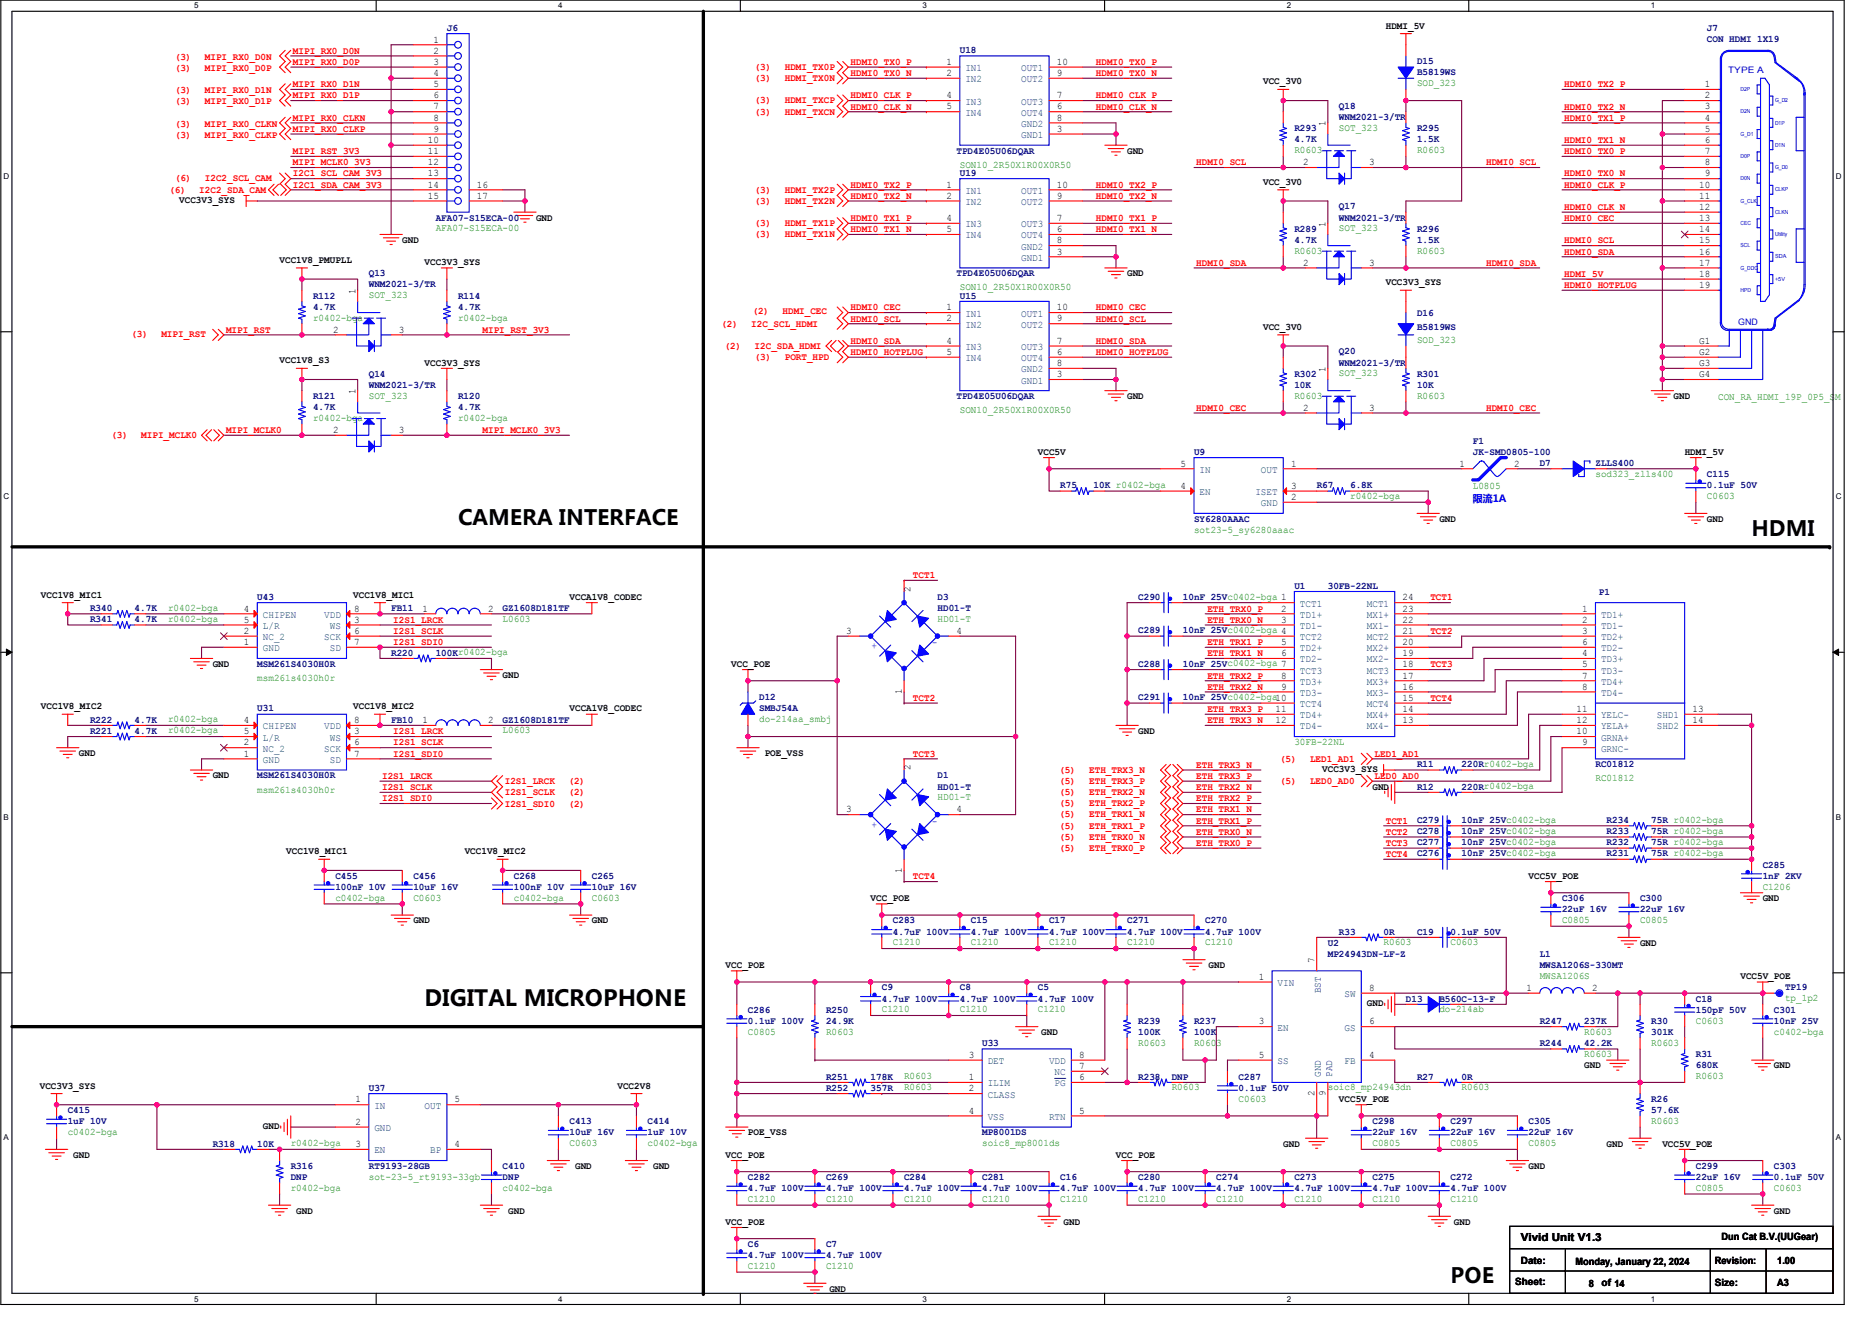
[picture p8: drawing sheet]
<svg xmlns="http://www.w3.org/2000/svg" width="297mm" height="210mm" viewBox="0 0 297 210" stroke-linecap="round" stroke-linejoin="round" font-family="sans-serif">
<defs><g id="words">
<text font-size="3.6" x="67.7" y="160.2">DIGITAL MICROPHONE</text>
<g font-size="3.4">
<text x="73" y="83.6">CAMERA INTERFACE</text>
<text x="279.2" y="85.4">HDMI</text>
<text x="231.2" y="204.5">POE</text>
</g>
<text font-size="1.8" x="242.4" y="197.8">Vivid Unit V1.3</text>
<g font-size="1.6" fill="#000080">
<text x="71.2" y="4.9">J6</text>
<text x="272.1" y="4.9">J7</text>
<text x="153" y="8.5">U18</text>
<text x="225.9" y="10.2">D15</text>
<text x="272.1" y="6.7">CON HDMI 1X19</text>
<text x="213.5" y="17.4">Q18</text>
<text x="225.9" y="12">B5819WS</text>
<text x="206.4" y="20.9">R293</text>
<text x="206.4" y="22.7">4.7K</text>
<text x="213.5" y="19.1">WNM2021-3/TR</text>
<text x="225.9" y="20.9">R295</text>
<text x="225.9" y="22.7">1.5K</text>
<text x="152.5" y="24.5">TPD4E05U06DQAR</text>
<text x="153" y="28">U19</text>
<text x="69.5" y="35.1">AFA07-S15ECA-00</text>
<text x="213.5" y="33.4">Q17</text>
<text x="213.5" y="35.1">WNM2021-3/TR</text>
<text x="206.4" y="36.9">R289</text>
<text x="206.4" y="38.7">4.7K</text>
<text x="225.9" y="36.9">R296</text>
<text x="225.9" y="38.7">1.5K</text>
<text x="49.9" y="47.6">R112</text>
<text x="58.8" y="44">Q13</text>
<text x="58.8" y="45.8">WNM2021-3/TR</text>
<text x="73" y="47.6">R114</text>
<text x="152.5" y="44">TPD4E05U06DQAR</text>
<text x="153" y="47.6">U15</text>
<text x="49.9" y="49.4">4.7K</text>
<text x="73" y="49.4">4.7K</text>
<text x="225.9" y="50.4">D16</text>
<text x="225.9" y="52.6">B5819WS</text>
<text x="213.5" y="56.5">Q20</text>
<text x="213.5" y="58.2">WNM2021-3/TR</text>
<text x="49.9" y="63.6">R121</text>
<text x="49.9" y="65.4">4.7K</text>
<text x="58.8" y="60">Q14</text>
<text x="58.8" y="61.8">WNM2021-3/TR</text>
<text x="73" y="63.6">R120</text>
<text x="73" y="65.4">4.7K</text>
<text x="152.5" y="63.6">TPD4E05U06DQAR</text>
<text x="206.4" y="60">R302</text>
<text x="206.4" y="61.8">10K</text>
<text x="225.9" y="60">R301</text>
<text x="225.9" y="61.8">10K</text>
<text x="234.8" y="70.7">F1</text>
<text x="169" y="77.8">R75</text>
<text x="174.4" y="77.8">10K r0402-bga</text>
<text x="190.4" y="72.5">U9</text>
<text x="209.9" y="77.8">R67</text>
<text x="215.2" y="77.8">6.8K</text>
<text x="234.8" y="72.5">JK-SMD0805-100</text>
<text x="245.5" y="74.2">D7</text>
<text x="254.4" y="74.2">ZLLS400</text>
<text x="272.1" y="76">C115</text>
<text x="272.1" y="77.8">0.1uF 50V</text>
<text x="190.4" y="83.1">SY6280AAAC</text>
<text x="41" y="95.6">U43</text>
<text x="149.5" y="95.6">D3</text>
<text x="181.5" y="95.6">C290</text>
<text x="188.6" y="95.6">10nF 25Vc0402-bga 1</text>
<text x="206.4" y="93.8">U1</text>
<text x="211.7" y="93.8">30FB-22NL</text>
<text x="254.9" y="94.9">P1</text>
<text x="14.4" y="99.1">R341</text>
<text x="14.4" y="97.4">R340</text>
<text x="21.5" y="99.1">4.7K</text>
<text x="21.5" y="97.4">4.7K</text>
<text x="62.4" y="97.4">FB11</text>
<text x="80.1" y="97.4">GZ1608D181TF</text>
<text x="149.5" y="97.4">HD01-T</text>
<text x="181.5" y="100.9">C289</text>
<text x="188.6" y="100.9">10nF 25Vc0402-bga 4</text>
<text x="41" y="106.2">MSM261S4030H0R</text>
<text x="62.4" y="104.5">R220</text>
<text x="69.5" y="104.5">100Kr0402-bga</text>
<text x="181.5" y="106.2">C288</text>
<text x="188.6" y="106.2">10nF 25Vc0402-bga 7</text>
<text x="41" y="113.4">U31</text>
<text x="121" y="111.6">D12</text>
<text x="121" y="113.4">SMBJ54A</text>
<text x="181.5" y="111.6">C291</text>
<text x="188.6" y="111.6">10nF 25Vc0402-bga10</text>
<text x="14.4" y="116.9">R221</text>
<text x="14.4" y="115.1">R222</text>
<text x="21.5" y="116.9">4.7K</text>
<text x="21.5" y="115.1">4.7K</text>
<text x="62.4" y="115.1">FB10</text>
<text x="80.1" y="115.1">GZ1608D181TF</text>
<text x="41" y="124">MSM261S4030H0R</text>
<text x="149.5" y="124">D1</text>
<text x="149.5" y="125.8">HD01-T</text>
<text x="225.9" y="122.2">R11</text>
<text x="225.9" y="125.8">R12</text>
<text x="233" y="122.2">220Rr0402-bga</text>
<text x="233" y="125.8">220Rr0402-bga</text>
<text x="254.4" y="122.2">RC01812</text>
<text x="225.9" y="131.1">C279</text>
<text x="233" y="131.1">10nF 25Vc0402-bga</text>
<text x="256.1" y="131.1">R234</text>
<text x="263.2" y="131.1">75R r0402-bga</text>
<text x="225.9" y="134.7">C277</text>
<text x="225.9" y="136.5">C276</text>
<text x="225.9" y="132.9">C278</text>
<text x="233" y="134.7">10nF 25Vc0402-bga</text>
<text x="233" y="136.5">10nF 25Vc0402-bga</text>
<text x="233" y="132.9">10nF 25Vc0402-bga</text>
<text x="256.1" y="136.5">R231</text>
<text x="256.1" y="134.7">R232</text>
<text x="256.1" y="132.9">R233</text>
<text x="263.2" y="136.5">75R r0402-bga</text>
<text x="263.2" y="134.7">75R r0402-bga</text>
<text x="263.2" y="132.9">75R r0402-bga</text>
<text x="53.5" y="140">C455</text>
<text x="53.5" y="141.8">100nF 10V</text>
<text x="65.9" y="140">C456</text>
<text x="65.9" y="141.8">10uF 16V</text>
<text x="81.9" y="140">C268</text>
<text x="81.9" y="141.8">100nF 10V</text>
<text x="94.4" y="140">C265</text>
<text x="94.4" y="141.8">10uF 16V</text>
<text x="249" y="143.6">C306</text>
<text x="261.5" y="143.6">C300</text>
<text x="281" y="138.2">C285</text>
<text x="281" y="140">1nF 2KV</text>
<text x="142.4" y="147.1">C283</text>
<text x="142.4" y="148.9">4.7uF 100V</text>
<text x="154.8" y="147.1">C15</text>
<text x="154.8" y="148.9">4.7uF 100V</text>
<text x="167.2" y="147.1">C17</text>
<text x="167.2" y="148.9">4.7uF 100V</text>
<text x="179.7" y="147.1">C271</text>
<text x="179.7" y="148.9">4.7uF 100V</text>
<text x="192.1" y="147.1">C270</text>
<text x="192.1" y="148.9">4.7uF 100V</text>
<text x="213.5" y="148.9">R33</text>
<text x="220.6" y="148.9">0R</text>
<text x="225.9" y="148.9">C19</text>
<text x="231.2" y="148.9">0.1uF 50V</text>
<text x="249" y="145.4">22uF 16V</text>
<text x="261.5" y="145.4">22uF 16V</text>
<text x="211.7" y="150.7">U2</text>
<text x="211.7" y="152.5">MP24943DN-LF-Z</text>
<text x="245.5" y="152.5">L1</text>
<text x="245.5" y="154.2">MWSA1206S-330MT</text>
<text x="119.2" y="161.4">C286</text>
<text x="131.7" y="161.4">R250</text>
<text x="140.6" y="157.8">C9</text>
<text x="140.6" y="159.6">4.7uF 100V</text>
<text x="153" y="157.8">C8</text>
<text x="153" y="159.6">4.7uF 100V</text>
<text x="165.5" y="157.8">C5</text>
<text x="165.5" y="159.6">4.7uF 100V</text>
<text x="224.1" y="159.6">D13</text>
<text x="229.5" y="159.6">B560C-13-F</text>
<text x="270.4" y="159.6">C18</text>
<text x="270.4" y="161.4">150pF 50V</text>
<text x="282.8" y="161.4">C301</text>
<text x="284.6" y="157.8">TP19</text>
<text x="119.2" y="163.1">0.1uF 100V</text>
<text x="131.7" y="163.1">24.9K</text>
<text x="156.6" y="166.7">U33</text>
<text x="181.5" y="163.1">R239</text>
<text x="181.5" y="164.9">100K</text>
<text x="190.4" y="163.1">R237</text>
<text x="190.4" y="164.9">100K</text>
<text x="245.5" y="166.7">R244</text>
<text x="245.5" y="163.1">R247</text>
<text x="252.6" y="166.7">42.2K</text>
<text x="252.6" y="163.1">237K</text>
<text x="263.2" y="163.1">R30</text>
<text x="263.2" y="164.9">301K</text>
<text x="282.8" y="163.1">10nF 25V</text>
<text x="58.8" y="173.8">U37</text>
<text x="131.7" y="172">R251</text>
<text x="131.7" y="173.8">R252</text>
<text x="138.8" y="172">178K</text>
<text x="138.8" y="173.8">357R</text>
<text x="181.5" y="172">R238</text>
<text x="186.8" y="172">DNP</text>
<text x="197.5" y="172">C287</text>
<text x="197.5" y="173.8">0.1uF 50V</text>
<text x="225.9" y="172">R27</text>
<text x="233" y="172">0R</text>
<text x="270.4" y="168.5">R31</text>
<text x="270.4" y="170.2">680K</text>
<text x="10.8" y="177.4">C415</text>
<text x="10.8" y="179.1">1uF 10V</text>
<text x="90.8" y="179.1">C413</text>
<text x="103.2" y="179.1">C414</text>
<text x="218.8" y="179.1">C298</text>
<text x="231.2" y="179.1">C297</text>
<text x="243.7" y="179.1">C305</text>
<text x="263.2" y="175.6">R26</text>
<text x="263.2" y="177.4">57.6K</text>
<text x="33.9" y="182.7">R318</text>
<text x="41" y="182.7">10K</text>
<text x="90.8" y="180.9">10uF 16V</text>
<text x="103.2" y="180.9">1uF 10V</text>
<text x="156.6" y="180.9">MP8001DS</text>
<text x="218.8" y="180.9">22uF 16V</text>
<text x="231.2" y="180.9">22uF 16V</text>
<text x="243.7" y="180.9">22uF 16V</text>
<text x="46.4" y="186.2">R316</text>
<text x="46.4" y="188">DNP</text>
<text x="58.8" y="186.2">RT9193-28GB</text>
<text x="80.1" y="186.2">C410</text>
<text x="80.1" y="188">DNP</text>
<text x="119.2" y="188">C282</text>
<text x="119.2" y="189.8">4.7uF 100V</text>
<text x="131.7" y="188">C269</text>
<text x="131.7" y="189.8">4.7uF 100V</text>
<text x="144.1" y="188">C284</text>
<text x="144.1" y="189.8">4.7uF 100V</text>
<text x="156.6" y="188">C281</text>
<text x="156.6" y="189.8">4.7uF 100V</text>
<text x="169" y="188">C16</text>
<text x="169" y="189.8">4.7uF 100V</text>
<text x="181.5" y="188">C280</text>
<text x="181.5" y="189.8">4.7uF 100V</text>
<text x="193.9" y="188">C274</text>
<text x="193.9" y="189.8">4.7uF 100V</text>
<text x="206.4" y="188">C273</text>
<text x="206.4" y="189.8">4.7uF 100V</text>
<text x="218.8" y="188">C275</text>
<text x="218.8" y="189.8">4.7uF 100V</text>
<text x="231.2" y="188">C272</text>
<text x="231.2" y="189.8">4.7uF 100V</text>
<text x="270.4" y="186.2">C299</text>
<text x="270.4" y="188">22uF 16V</text>
<text x="282.8" y="186.2">C303</text>
<text x="282.8" y="188">0.1uF 50V</text>
<text x="119.2" y="198.7">C6</text>
<text x="119.2" y="200.5">4.7uF 100V</text>
<text x="131.7" y="198.7">C7</text>
<text x="131.7" y="200.5">4.7uF 100V</text>
</g>
<g font-size="1.6">
<text x="220.9" y="4.6">HDMI_5V</text>
<text x="69.1" y="6.8">1</text>
<text x="69.1" y="8.6">2</text>
<text x="69.1" y="10.3">3</text>
<text x="150.9" y="10.3">1</text>
<text x="168.5" y="10.3">10</text>
<text x="69.1" y="12.1">4</text>
<text x="69.1" y="13.9">5</text>
<text x="69.1" y="15.7">6</text>
<text x="69.1" y="17.4">7</text>
<text x="150.9" y="12.1">2</text>
<text x="150.9" y="15.7">4</text>
<text x="150.9" y="17.4">5</text>
<text x="168.5" y="17.4">6</text>
<text x="168.5" y="15.7">7</text>
<text x="168.5" y="12.1">9</text>
<text x="201.4" y="13.4">VCC_3V0</text>
<text x="271.8" y="13.9">1</text>
<text x="271.8" y="15.7">2</text>
<text x="271.8" y="17.4">3</text>
<text x="68.2" y="22.8">10</text>
<text x="69.1" y="19.2">8</text>
<text x="69.1" y="21">9</text>
<text x="168.5" y="21">3</text>
<text x="168.5" y="19.2">8</text>
<text x="211.3" y="20.1" transform="rotate(-90 211.3 20.1)">1</text>
<text x="271.8" y="19.2">4</text>
<text x="271.8" y="21">5</text>
<text x="271.8" y="22.8">6</text>
<text x="68.2" y="24.6">11</text>
<text x="68.2" y="26.3">12</text>
<text x="68.2" y="28.1">13</text>
<text x="68.2" y="29.9">14</text>
<text x="76" y="29.9">16</text>
<text x="150.9" y="29.9">1</text>
<text x="168.5" y="29.9">10</text>
<text x="179.7" y="24.5">GND</text>
<text x="201.4" y="29.4">VCC_3V0</text>
<text x="207.8" y="26.3">2</text>
<text x="218.3" y="26.3">3</text>
<text x="270.9" y="29.9">10</text>
<text x="271.8" y="24.6">7</text>
<text x="271.8" y="26.3">8</text>
<text x="271.8" y="28.1">9</text>
<text x="28.6" y="32.3">VCC3V3_SYS</text>
<text x="68.2" y="31.7">15</text>
<text x="76" y="31.7">17</text>
<text x="85.5" y="35.1">GND</text>
<text x="150.9" y="31.7">2</text>
<text x="150.9" y="35.2">4</text>
<text x="168.5" y="35.2">7</text>
<text x="168.5" y="31.7">9</text>
<text x="270.9" y="31.7">11</text>
<text x="270.9" y="33.4">12</text>
<text x="270.9" y="35.2">13</text>
<text x="44.6" y="41.9">VCC1V8_PMUPLL</text>
<text x="64.1" y="38.7">GND</text>
<text x="150.9" y="37">5</text>
<text x="168.5" y="37">6</text>
<text x="168.5" y="40.6">3</text>
<text x="168.5" y="38.8">8</text>
<text x="211.3" y="36.1" transform="rotate(-90 211.3 36.1)">1</text>
<text x="270.9" y="37">14</text>
<text x="270.9" y="38.8">15</text>
<text x="270.9" y="40.6">16</text>
<text x="56.7" y="46.8" transform="rotate(-90 56.7 46.8)">1</text>
<text x="67.7" y="42.2">VCC3V3_SYS</text>
<text x="179.7" y="44">GND</text>
<text x="207.8" y="42.3">2</text>
<text x="218.3" y="42.3">3</text>
<text x="220.9" y="45.4">VCC3V3_SYS</text>
<text x="270.9" y="42.3">17</text>
<text x="270.9" y="44.1">18</text>
<text x="270.9" y="45.9">19</text>
<text x="53.1" y="53">2</text>
<text x="63.6" y="53">3</text>
<text x="150.9" y="49.4">1</text>
<text x="150.9" y="51.2">2</text>
<text x="168.5" y="51.2">9</text>
<text x="168.5" y="49.4">10</text>
<text x="201.4" y="52.6">VCC_3V0</text>
<text x="44.6" y="57.9">VCC1V8_S3</text>
<text x="67.7" y="58.2">VCC3V3_SYS</text>
<text x="150.9" y="54.8">4</text>
<text x="150.9" y="56.6">5</text>
<text x="168.5" y="56.6">6</text>
<text x="168.5" y="54.8">7</text>
<text x="168.5" y="58.3">8</text>
<text x="211.3" y="59.2" transform="rotate(-90 211.3 59.2)">1</text>
<text x="270.9" y="54.8">G1</text>
<text x="270.9" y="56.6">G2</text>
<text x="270.9" y="58.3">G3</text>
<text x="56.7" y="62.8" transform="rotate(-90 56.7 62.8)">1</text>
<text x="168.5" y="60.1">3</text>
<text x="179.7" y="63.6">GND</text>
<text x="207.8" y="65.4">2</text>
<text x="218.3" y="65.4">3</text>
<text x="266.8" y="63.6">GND</text>
<text x="270.9" y="60.1">G4</text>
<text x="53.1" y="69">2</text>
<text x="63.6" y="69">3</text>
<text x="165.5" y="72.5">VCC5V</text>
<text x="188.2" y="77.9">4</text>
<text x="188.2" y="74.3">5</text>
<text x="205.8" y="74.3">1</text>
<text x="205.8" y="77.9">3</text>
<text x="232.7" y="74.3">1</text>
<text x="241.4" y="74.3">2</text>
<text x="268.6" y="72.5">HDMI_5V</text>
<text x="205.8" y="79.7">2</text>
<text x="229.5" y="83.1">GND</text>
<text x="272.1" y="83.1">GND</text>
<text x="6.5" y="95.2">VCC1V8_MIC1</text>
<text x="56.3" y="95.2">VCC1V8_MIC1</text>
<text x="90.8" y="95.6">VCCA1V8_CODEC</text>
<text x="145.1" y="94.2" transform="rotate(-90 145.1 94.2)">2</text>
<text x="223.6" y="95.7">24</text>
<text x="38.9" y="101">2</text>
<text x="38.9" y="97.4">4</text>
<text x="38.9" y="99.2">5</text>
<text x="56.5" y="99.2">3</text>
<text x="56.5" y="101">6</text>
<text x="56.5" y="97.4">8</text>
<text x="67.3" y="97.4">1</text>
<text x="77.8" y="97.4">2</text>
<text x="134.9" y="101">3</text>
<text x="152.5" y="101">4</text>
<text x="204.2" y="97.4">2</text>
<text x="204.2" y="99.2">3</text>
<text x="223.6" y="101">21</text>
<text x="223.6" y="99.2">22</text>
<text x="223.6" y="97.4">23</text>
<text x="252.2" y="101">3</text>
<text x="252.2" y="97.4">1</text>
<text x="252.2" y="99.2">2</text>
<text x="33.9" y="106.2">GND</text>
<text x="38.9" y="102.8">1</text>
<text x="56.5" y="102.8">7</text>
<text x="116.6" y="106.2">VCC_POE</text>
<text x="204.2" y="102.8">5</text>
<text x="204.2" y="104.6">6</text>
<text x="223.6" y="106.3">18</text>
<text x="223.6" y="104.6">19</text>
<text x="223.6" y="102.8">20</text>
<text x="252.2" y="106.3">5</text>
<text x="252.2" y="102.8">6</text>
<text x="252.2" y="104.6">4</text>
<text x="6.5" y="113">VCC1V8_MIC2</text>
<text x="56.3" y="113">VCC1V8_MIC2</text>
<text x="80.1" y="108">GND</text>
<text x="90.8" y="113.4">VCCA1V8_CODEC</text>
<text x="143.8" y="110.6" transform="rotate(-90 143.8 110.6)">1</text>
<text x="203.3" y="113.4">11</text>
<text x="204.2" y="108.1">8</text>
<text x="204.2" y="109.9">9</text>
<text x="223.6" y="113.4">14</text>
<text x="223.6" y="111.7">15</text>
<text x="223.6" y="109.9">16</text>
<text x="223.6" y="108.1">17</text>
<text x="251.3" y="113.4">11</text>
<text x="252.2" y="109.9">8</text>
<text x="252.2" y="108.1">7</text>
<text x="269.8" y="113.4">13</text>
<text x="38.9" y="118.8">2</text>
<text x="38.9" y="115.2">4</text>
<text x="38.9" y="117">5</text>
<text x="56.5" y="117">3</text>
<text x="56.5" y="118.8">6</text>
<text x="56.5" y="115.2">8</text>
<text x="67.3" y="115.2">1</text>
<text x="77.8" y="115.2">2</text>
<text x="181.5" y="116.9">GND</text>
<text x="203.3" y="115.2">12</text>
<text x="223.6" y="115.2">13</text>
<text x="251.3" y="115.2">12</text>
<text x="251.3" y="117">10</text>
<text x="252.2" y="118.8">9</text>
<text x="269.8" y="115.2">14</text>
<text x="12.6" y="120.5">GND</text>
<text x="33.9" y="124">GND</text>
<text x="38.9" y="120.6">1</text>
<text x="56.5" y="120.6">7</text>
<text x="121.9" y="120.5">POE_VSS</text>
<text x="145.1" y="122.7" transform="rotate(-90 145.1 122.7)">2</text>
<text x="210.8" y="123">VCC3V3_SYS</text>
<text x="218.8" y="125.8">GND</text>
<text x="134.9" y="129.4">3</text>
<text x="152.5" y="129.4">4</text>
<text x="45.6" y="136.1">VCC1V8_MIC1</text>
<text x="74.1" y="136.1">VCC1V8_MIC2</text>
<text x="138.8" y="143.6">VCC_POE</text>
<text x="143.8" y="139" transform="rotate(-90 143.8 139)">1</text>
<text x="243.7" y="140">VCC5V_POE</text>
<text x="281" y="143.6">GND</text>
<text x="65.9" y="147.1">GND</text>
<text x="94.4" y="147.1">GND</text>
<text x="115.7" y="154.2">VCC_POE</text>
<text x="192.7" y="154.2">GND</text>
<text x="209.5" y="153.4" transform="rotate(-90 209.5 153.4)">7</text>
<text x="261.5" y="150.7">GND</text>
<text x="200.7" y="156.1">1</text>
<text x="217.9" y="160.3">GND</text>
<text x="218.3" y="157.9">8</text>
<text x="243.3" y="157.9">1</text>
<text x="253.8" y="157.9">2</text>
<text x="277.5" y="156">VCC5V_POE</text>
<text x="166" y="164.9">GND</text>
<text x="200.7" y="163.2">3</text>
<text x="218.3" y="163.2">6</text>
<text x="6.4" y="173.4">VCC3V3_SYS</text>
<text x="98.4" y="173.4">VCC2V8</text>
<text x="154.4" y="172.1">1</text>
<text x="154.4" y="173.9">2</text>
<text x="154.4" y="168.6">3</text>
<text x="172" y="170.3">7</text>
<text x="172" y="168.6">8</text>
<text x="172" y="172.1">6</text>
<text x="200.7" y="168.6">5</text>
<text x="218.3" y="168.6">4</text>
<text x="252.6" y="170.2">GND</text>
<text x="282.8" y="170.2">GND</text>
<text x="41.9" y="179.8">GND</text>
<text x="56.7" y="175.7">1</text>
<text x="56.7" y="179.2">2</text>
<text x="72.5" y="175.7">5</text>
<text x="154.4" y="177.4">4</text>
<text x="172" y="177.4">5</text>
<text x="209.5" y="174.6" transform="rotate(-90 209.5 174.6)">2</text>
<text x="211.3" y="174.6" transform="rotate(-90 211.3 174.6)">9</text>
<text x="213.5" y="175.6">VCC5V_POE</text>
<text x="11.7" y="184.5">GND</text>
<text x="56.7" y="182.8">3</text>
<text x="72.5" y="182.8">4</text>
<text x="115.7" y="184.5">VCC_POE</text>
<text x="119.2" y="180.9">POE_VSS</text>
<text x="177.9" y="184.5">VCC_POE</text>
<text x="204.6" y="182.7">GND</text>
<text x="256.1" y="182.7">GND</text>
<text x="265" y="182.7">VCC5V_POE</text>
<text x="91.7" y="186.2">GND</text>
<text x="104.1" y="186.2">GND</text>
<text x="243.7" y="186.2">GND</text>
<text x="47.2" y="193.4">GND</text>
<text x="81" y="193.4">GND</text>
<text x="115.7" y="195.1">VCC_POE</text>
<text x="169.6" y="195.1">GND</text>
<text x="231.8" y="195.1">GND</text>
<text x="274.4" y="197.6">Dun Cat B.V.(UUGear)</text>
<text x="282.8" y="193.4">GND</text>
<text x="242.4" y="201.3">Date:</text>
<text x="251.1" y="201.5">Monday, January 22, 2024</text>
<text x="273.4" y="201.3">Revision:</text>
<text x="283.3" y="201.3">1.00</text>
<text x="132.2" y="205.8">GND</text>
<text x="241.6" y="204.7">Sheet:</text>
<text x="253.3" y="205.1">8</text>
<text x="255.3" y="204.9">of 14</text>
<text x="273.4" y="204.9">Size:</text>
<text x="283.3" y="204.9">A3</text>
</g>
<g font-size="1.6" fill="#f00">
<text x="27.9" y="11.3">(3)</text>
<text x="27.9" y="9.5">(3)</text>
<text x="32.7" y="11.3">MIPI_RX0_D0P</text>
<text x="32.7" y="9.5">MIPI_RX0_D0N</text>
<text x="46.7" y="10.3">MIPI_RX0_D0P</text>
<text x="46.7" y="8.6">MIPI_RX0_D0N</text>
<text x="120.3" y="11.1">(3)</text>
<text x="125.1" y="11.1">HDMI_TX0P</text>
<text x="135.6" y="10.3">HDMI0_TX0_P</text>
<text x="174.7" y="10.3">HDMI0_TX0_P</text>
<text x="27.9" y="14.9">(3)</text>
<text x="27.9" y="16.6">(3)</text>
<text x="32.7" y="14.9">MIPI_RX0_D1N</text>
<text x="32.7" y="16.6">MIPI_RX0_D1P</text>
<text x="46.7" y="13.9">MIPI_RX0_D1N</text>
<text x="46.7" y="15.7">MIPI_RX0_D1P</text>
<text x="120.3" y="16.5">(3)</text>
<text x="120.3" y="12.9">(3)</text>
<text x="125.1" y="16.5">HDMI_TXCP</text>
<text x="125.1" y="12.9">HDMI_TX0N</text>
<text x="135.6" y="12.1">HDMI0_TX0_N</text>
<text x="135.6" y="15.7">HDMI0_CLK_P</text>
<text x="135.6" y="17.4">HDMI0_CLK_N</text>
<text x="174.7" y="12.1">HDMI0_TX0_N</text>
<text x="174.7" y="17.4">HDMI0_CLK_N</text>
<text x="174.7" y="15.7">HDMI0_CLK_P</text>
<text x="249.4" y="13.9">HDMI0_TX2_P</text>
<text x="249.4" y="17.4">HDMI0_TX2_N</text>
<text x="27.9" y="20.2">(3)</text>
<text x="27.9" y="22">(3)</text>
<text x="32.7" y="20.2">MIPI_RX0_CLKN</text>
<text x="32.7" y="22">MIPI_RX0_CLKP</text>
<text x="46.7" y="19.2">MIPI_RX0_CLKN</text>
<text x="46.7" y="21">MIPI_RX0_CLKP</text>
<text x="120.3" y="18.2">(3)</text>
<text x="125.1" y="18.2">HDMI_TXCN</text>
<text x="249.4" y="19.2">HDMI0_TX1_P</text>
<text x="249.4" y="22.8">HDMI0_TX1_N</text>
<text x="27.9" y="28.9">(6)</text>
<text x="32.7" y="28.9">I2C2_SCL_CAM</text>
<text x="46.7" y="28.1">I2C1_SCL_CAM_3V3</text>
<text x="46.7" y="29.9">I2C1_SDA_CAM_3V3</text>
<text x="46.7" y="24.6">MIPI_RST_3V3</text>
<text x="46.7" y="26.3">MIPI_MCLK0_3V3</text>
<text x="135.6" y="29.9">HDMI0_TX2_P</text>
<text x="174.7" y="29.9">HDMI0_TX2_P</text>
<text x="190.7" y="26.3">HDMI0_SCL</text>
<text x="236.9" y="26.3">HDMI0_SCL</text>
<text x="249.4" y="24.6">HDMI0_TX0_P</text>
<text x="249.4" y="28.1">HDMI0_TX0_N</text>
<text x="249.4" y="29.9">HDMI0_CLK_P</text>
<text x="27" y="30.7">(6)</text>
<text x="31.8" y="30.7">I2C2_SDA_CAM</text>
<text x="120.3" y="30.7">(3)</text>
<text x="120.3" y="32.5">(3)</text>
<text x="125.1" y="30.7">HDMI_TX2P</text>
<text x="125.1" y="32.5">HDMI_TX2N</text>
<text x="135.6" y="31.7">HDMI0_TX2_N</text>
<text x="135.6" y="35.2">HDMI0_TX1_P</text>
<text x="174.7" y="31.7">HDMI0_TX2_N</text>
<text x="174.7" y="35.2">HDMI0_TX1_P</text>
<text x="249.4" y="35.2">HDMI0_CEC</text>
<text x="249.4" y="33.4">HDMI0_CLK_N</text>
<text x="120.3" y="36">(3)</text>
<text x="120.3" y="37.8">(3)</text>
<text x="125.1" y="36">HDMI_TX1P</text>
<text x="125.1" y="37.8">HDMI_TX1N</text>
<text x="135.6" y="37">HDMI0_TX1_N</text>
<text x="174.7" y="37">HDMI0_TX1_N</text>
<text x="249.4" y="40.6">HDMI0_SDA</text>
<text x="249.4" y="38.8">HDMI0_SCL</text>
<text x="190.7" y="42.3">HDMI0_SDA</text>
<text x="236.9" y="42.3">HDMI0_SDA</text>
<text x="249.4" y="45.9">HDMI0_HOTPLUG</text>
<text x="249.4" y="44.1">HDMI_5V</text>
<text x="20.9" y="53.6">(3)</text>
<text x="25.7" y="53.6">MIPI_RST</text>
<text x="36" y="53">MIPI_RST</text>
<text x="76.9" y="53">MIPI_RST_3V3</text>
<text x="115" y="52">(2)</text>
<text x="119.8" y="52">I2C_SCL_HDMI</text>
<text x="120" y="50.1">(2)</text>
<text x="124.8" y="50.1">HDMI_CEC</text>
<text x="135.6" y="49.4">HDMI0_CEC</text>
<text x="135.6" y="51.2">HDMI0_SCL</text>
<text x="174.7" y="49.4">HDMI0_CEC</text>
<text x="174.7" y="51.2">HDMI0_SCL</text>
<text x="115.5" y="55.6">(2)</text>
<text x="120.3" y="55.6">I2C_SDA_HDMI</text>
<text x="120.3" y="57.4">(3)</text>
<text x="125.1" y="57.4">PORT_HPD</text>
<text x="135.6" y="54.8">HDMI0_SDA</text>
<text x="135.6" y="56.6">HDMI0_HOTPLUG</text>
<text x="174.7" y="54.8">HDMI0_SDA</text>
<text x="174.7" y="56.6">HDMI0_HOTPLUG</text>
<text x="190.7" y="65.4">HDMI0_CEC</text>
<text x="236.9" y="65.4">HDMI0_CEC</text>
<text x="17.7" y="69.8">(3)</text>
<text x="22.5" y="69.8">MIPI_MCLK0</text>
<text x="36" y="69">MIPI_MCLK0</text>
<text x="76.9" y="69">MIPI_MCLK0_3V3</text>
<text x="145.5" y="92.1">TCT1</text>
<text x="228" y="95.7">TCT1</text>
<text x="62.7" y="101">I2S1_SCLK</text>
<text x="62.7" y="99.2">I2S1_LRCK</text>
<text x="192.5" y="97.4">ETH_TRX0_P</text>
<text x="192.5" y="99.2">ETH_TRX0_N</text>
<text x="228" y="101">TCT2</text>
<text x="62.7" y="102.8">I2S1_SDI0</text>
<text x="192.5" y="102.8">ETH_TRX1_P</text>
<text x="192.5" y="104.6">ETH_TRX1_N</text>
<text x="228" y="106.3">TCT3</text>
<text x="145.5" y="111.7">TCT2</text>
<text x="192.5" y="108.1">ETH_TRX2_P</text>
<text x="192.5" y="109.9">ETH_TRX2_N</text>
<text x="192.5" y="113.4">ETH_TRX3_P</text>
<text x="228" y="111.7">TCT4</text>
<text x="62.7" y="118.8">I2S1_SCLK</text>
<text x="62.7" y="117">I2S1_LRCK</text>
<text x="192.5" y="115.2">ETH_TRX3_N</text>
<text x="60.9" y="125.9">I2S1_SCLK</text>
<text x="60.9" y="124.1">I2S1_LRCK</text>
<text x="62.7" y="120.6">I2S1_SDI0</text>
<text x="80.5" y="124.9">I2S1_LRCK</text>
<text x="90.6" y="124.9">(2)</text>
<text x="145.5" y="120.6">TCT3</text>
<text x="168.8" y="124.9">(5)</text>
<text x="168.8" y="123.1">(5)</text>
<text x="173.6" y="124.9">ETH_TRX3_P</text>
<text x="173.6" y="123.1">ETH_TRX3_N</text>
<text x="190.7" y="125.9">ETH_TRX2_N</text>
<text x="190.7" y="124.1">ETH_TRX3_P</text>
<text x="190.7" y="122.3">ETH_TRX3_N</text>
<text x="204" y="124.9">(5)</text>
<text x="204" y="121.4">(5)</text>
<text x="208.8" y="124.9">LED0_AD0</text>
<text x="208.8" y="121.4">LED1_AD1</text>
<text x="219.1" y="124.1">LED0_AD0</text>
<text x="219.1" y="120.6">LED1_AD1</text>
<text x="60.9" y="127.7">I2S1_SDI0</text>
<text x="80.5" y="126.7">I2S1_SCLK</text>
<text x="80.5" y="128.6">I2S1_SDI0</text>
<text x="90.6" y="126.7">(2)</text>
<text x="90.6" y="128.6">(2)</text>
<text x="168.8" y="130.2">(5)</text>
<text x="168.8" y="128.5">(5)</text>
<text x="168.8" y="126.7">(5)</text>
<text x="173.6" y="130.2">ETH_TRX1_N</text>
<text x="173.6" y="128.5">ETH_TRX2_P</text>
<text x="173.6" y="126.7">ETH_TRX2_N</text>
<text x="190.7" y="131.2">ETH_TRX1_P</text>
<text x="190.7" y="129.4">ETH_TRX1_N</text>
<text x="190.7" y="127.7">ETH_TRX2_P</text>
<text x="220.9" y="131.2">TCT1</text>
<text x="168.8" y="135.6">(5)</text>
<text x="168.8" y="133.8">(5)</text>
<text x="168.8" y="132">(5)</text>
<text x="173.6" y="135.6">ETH_TRX0_P</text>
<text x="173.6" y="133.8">ETH_TRX0_N</text>
<text x="173.6" y="132">ETH_TRX1_P</text>
<text x="190.7" y="134.8">ETH_TRX0_P</text>
<text x="190.7" y="133">ETH_TRX0_N</text>
<text x="220.9" y="133">TCT2</text>
<text x="220.9" y="134.8">TCT3</text>
<text x="220.9" y="136.6">TCT4</text>
<text x="145.5" y="140.1">TCT4</text>
</g>
<g font-size="1.6" fill="#004080">
<text x="153.9" y="11.3">IN1</text>
<text x="162.8" y="11.3">OUT1</text>
<text x="153.9" y="13.1">IN2</text>
<text x="153.9" y="16.7">IN3</text>
<text x="162.8" y="16.7">OUT3</text>
<text x="162.8" y="13.1">OUT2</text>
<text x="153.9" y="18.4">IN4</text>
<text x="162.8" y="18.4">OUT4</text>
<text x="162.8" y="22">GND1</text>
<text x="162.8" y="20.2">GND2</text>
<text x="153.9" y="30.9">IN1</text>
<text x="153.9" y="32.7">IN2</text>
<text x="162.8" y="32.7">OUT2</text>
<text x="162.8" y="30.9">OUT1</text>
<text x="153.9" y="36.2">IN3</text>
<text x="153.9" y="38">IN4</text>
<text x="162.8" y="38">OUT4</text>
<text x="162.8" y="36.2">OUT3</text>
<text x="162.8" y="41.6">GND1</text>
<text x="162.8" y="39.8">GND2</text>
<text x="153.9" y="50.4">IN1</text>
<text x="153.9" y="52.2">IN2</text>
<text x="162.8" y="52.2">OUT2</text>
<text x="162.8" y="50.4">OUT1</text>
<text x="153.9" y="55.8">IN3</text>
<text x="153.9" y="57.6">IN4</text>
<text x="162.8" y="57.6">OUT4</text>
<text x="162.8" y="55.8">OUT3</text>
<text x="162.8" y="59.3">GND2</text>
<text x="162.8" y="61.1">GND1</text>
<text x="191.2" y="75.3">IN</text>
<text x="201" y="75.3">OUT</text>
<text x="191.2" y="78.9">EN</text>
<text x="200.1" y="78.9">ISET</text>
<text x="201" y="80.7">GND</text>
<text x="41.9" y="102">NC_2</text>
<text x="41.9" y="98.4">CHIPEN</text>
<text x="41.9" y="100.2">L/R</text>
<text x="51.7" y="102">SCK</text>
<text x="51.7" y="98.4">VDD</text>
<text x="52.6" y="100.2">WS</text>
<text x="207.2" y="96.7">TCT1</text>
<text x="207.2" y="98.4">TD1+</text>
<text x="207.2" y="100.2">TD1-</text>
<text x="207.2" y="102">TCT2</text>
<text x="217.9" y="102">MCT2</text>
<text x="217.9" y="100.2">MX1-</text>
<text x="217.9" y="98.4">MX1+</text>
<text x="217.9" y="96.7">MCT1</text>
<text x="255.2" y="102">TD2+</text>
<text x="255.2" y="98.4">TD1+</text>
<text x="255.2" y="100.2">TD1-</text>
<text x="41.9" y="103.8">GND</text>
<text x="52.6" y="103.8">SD</text>
<text x="207.2" y="103.8">TD2+</text>
<text x="207.2" y="105.6">TD2-</text>
<text x="207.2" y="107.3">TCT3</text>
<text x="217.9" y="107.3">MCT3</text>
<text x="217.9" y="105.6">MX2-</text>
<text x="217.9" y="103.8">MX2+</text>
<text x="255.2" y="107.3">TD3-</text>
<text x="255.2" y="103.8">TD2-</text>
<text x="255.2" y="105.6">TD3+</text>
<text x="207.2" y="109.1">TD3+</text>
<text x="207.2" y="110.9">TD3-</text>
<text x="207.2" y="112.7">TCT4</text>
<text x="217.9" y="112.7">MCT4</text>
<text x="217.9" y="110.9">MX3-</text>
<text x="217.9" y="109.1">MX3+</text>
<text x="255.2" y="110.9">TD4-</text>
<text x="255.2" y="109.1">TD4+</text>
<text x="41.9" y="119.8">NC_2</text>
<text x="41.9" y="116.2">CHIPEN</text>
<text x="41.9" y="118">L/R</text>
<text x="51.7" y="119.8">SCK</text>
<text x="51.7" y="116.2">VDD</text>
<text x="52.6" y="118">WS</text>
<text x="207.2" y="114.4">TD4+</text>
<text x="207.2" y="116.2">TD4-</text>
<text x="217.9" y="116.2">MX4-</text>
<text x="217.9" y="114.4">MX4+</text>
<text x="255.2" y="114.4">YELC-</text>
<text x="255.2" y="116.2">YELA+</text>
<text x="255.2" y="118">GRNA+</text>
<text x="255.2" y="119.8">GRNC-</text>
<text x="264.1" y="114.4">SHD1</text>
<text x="264.1" y="116.2">SHD2</text>
<text x="41.9" y="121.6">GND</text>
<text x="52.6" y="121.6">SD</text>
<text x="203.7" y="157.1">VIN</text>
<text x="210.6" y="158.2" transform="rotate(-90 210.6 158.2)">BST</text>
<text x="214.4" y="158.9">SW</text>
<text x="203.7" y="164.2">EN</text>
<text x="214.4" y="164.2">GS</text>
<text x="157.5" y="173.1">ILIM</text>
<text x="157.5" y="169.6">DET</text>
<text x="167.2" y="169.6">VDD</text>
<text x="168.1" y="173.1">PG</text>
<text x="168.1" y="171.3">NC</text>
<text x="203.7" y="169.6">SS</text>
<text x="210.6" y="171.6" transform="rotate(-90 210.6 171.6)">GND</text>
<text x="212.4" y="171.6" transform="rotate(-90 212.4 171.6)">PAD</text>
<text x="214.4" y="169.6">FB</text>
<text x="59.7" y="176.7">IN</text>
<text x="67.7" y="176.7">OUT</text>
<text x="157.5" y="174.9">CLASS</text>
<text x="157.5" y="178.4">VSS</text>
<text x="167.2" y="178.4">RTN</text>
<text x="59.7" y="180.2">GND</text>
<text x="59.7" y="183.8">EN</text>
<text x="68.6" y="183.8">BP</text>
</g>
<g font-size="1.6" fill="#008000">
<text x="225.9" y="13.7">SOD_323</text>
<text x="213.5" y="20.9">SOT_323</text>
<text x="153" y="26.7">SON10_2R50X1R00X0R50</text>
<text x="206.4" y="24.4">R0603</text>
<text x="225.9" y="24.4">R0603</text>
<text x="69.5" y="36.9">AFA07-S15ECA-00</text>
<text x="206.4" y="40.4">R0603</text>
<text x="213.5" y="36.9">SOT_323</text>
<text x="225.9" y="40.4">R0603</text>
<text x="58.8" y="47.5">SOT_323</text>
<text x="153" y="46.3">SON10_2R50X1R00X0R50</text>
<text x="49.9" y="51.1">r0402-bga</text>
<text x="73" y="51.1">r0402-bga</text>
<text x="213.5" y="60">SOT_323</text>
<text x="225.9" y="54.6">SOD_323</text>
<text x="58.8" y="63.5">SOT_323</text>
<text x="153" y="65.8">SON10_2R50X1R00X0R50</text>
<text x="206.4" y="63.5">R0603</text>
<text x="225.9" y="63.5">R0603</text>
<text x="273.9" y="63.7">CON_RA_HDMI_19P_0P5_SM</text>
<text x="49.9" y="67.1">r0402-bga</text>
<text x="73" y="67.1">r0402-bga</text>
<text x="234.8" y="77.9">L0805</text>
<text x="254.4" y="76">sod323_zlls400</text>
<text x="215.2" y="79.5">r0402-bga</text>
<text x="272.1" y="79.5">C0603</text>
<text x="190.4" y="84.9">sot23-5_sy6280aaac</text>
<text x="26.8" y="99.1">r0402-bga</text>
<text x="26.8" y="97.3">r0402-bga</text>
<text x="80.1" y="99.1">L0603</text>
<text x="149.5" y="99.1">HD01-T</text>
<text x="41" y="108.5">msm261s4030h0r</text>
<text x="26.8" y="116.9">r0402-bga</text>
<text x="26.8" y="115.1">r0402-bga</text>
<text x="80.1" y="116.9">L0603</text>
<text x="121" y="115.1">do-214aa_smbj</text>
<text x="206.4" y="118.6">30FB-22NL</text>
<text x="254.4" y="124.5">RC01812</text>
<text x="41" y="126.3">msm261s4030h0r</text>
<text x="149.5" y="127.5">HD01-T</text>
<text x="53.5" y="143.5">c0402-bga</text>
<text x="65.9" y="143.5">C0603</text>
<text x="81.9" y="143.5">c0402-bga</text>
<text x="94.4" y="143.5">C0603</text>
<text x="281" y="141.7">C1206</text>
<text x="249" y="147.1">C0805</text>
<text x="261.5" y="147.1">C0805</text>
<text x="142.4" y="150.6">C1210</text>
<text x="154.8" y="150.6">C1210</text>
<text x="167.2" y="150.6">C1210</text>
<text x="179.7" y="150.6">C1210</text>
<text x="192.1" y="150.6">C1210</text>
<text x="220.6" y="150.6">R0603</text>
<text x="231.2" y="150.6">C0603</text>
<text x="245.5" y="156">MWSA1206S</text>
<text x="140.6" y="161.3">C1210</text>
<text x="153" y="161.3">C1210</text>
<text x="165.5" y="161.3">C1210</text>
<text x="229.5" y="161.3">do-214ab</text>
<text x="284.6" y="159.5">tp_1p2</text>
<text x="119.2" y="164.9">C0805</text>
<text x="131.7" y="164.9">R0603</text>
<text x="181.5" y="166.6">R0603</text>
<text x="190.4" y="166.6">R0603</text>
<text x="252.6" y="164.9">R0603</text>
<text x="263.2" y="166.6">R0603</text>
<text x="270.4" y="163.1">C0603</text>
<text x="282.8" y="164.9">c0402-bga</text>
<text x="144.1" y="172">R0603</text>
<text x="144.1" y="173.7">R0603</text>
<text x="186.8" y="173.7">R0603</text>
<text x="211.7" y="173.7">soic8_mp24943dn</text>
<text x="233" y="173.7">R0603</text>
<text x="252.6" y="168.4">R0603</text>
<text x="270.4" y="172">R0603</text>
<text x="197.5" y="175.5">C0603</text>
<text x="263.2" y="179.1">R0603</text>
<text x="10.8" y="180.9">c0402-bga</text>
<text x="46.4" y="182.6">r0402-bga</text>
<text x="90.8" y="182.6">C0603</text>
<text x="103.2" y="182.6">c0402-bga</text>
<text x="156.6" y="182.6">soic8_mp8001ds</text>
<text x="218.8" y="182.6">C0805</text>
<text x="231.2" y="182.6">C0805</text>
<text x="243.7" y="182.6">C0805</text>
<text x="46.4" y="189.7">r0402-bga</text>
<text x="58.8" y="188">sot-23-5_rt9193-33gb</text>
<text x="80.1" y="189.7">c0402-bga</text>
<text x="119.2" y="191.5">C1210</text>
<text x="131.7" y="191.5">C1210</text>
<text x="144.1" y="191.5">C1210</text>
<text x="156.6" y="191.5">C1210</text>
<text x="169" y="191.5">C1210</text>
<text x="181.5" y="191.5">C1210</text>
<text x="193.9" y="191.5">C1210</text>
<text x="206.4" y="191.5">C1210</text>
<text x="218.8" y="191.5">C1210</text>
<text x="231.2" y="191.5">C1210</text>
<text x="270.4" y="189.7">C0805</text>
<text x="282.8" y="189.7">C0603</text>
<text x="119.2" y="202.2">C1210</text>
<text x="131.7" y="202.2">C1210</text>
</g>
<g font-size="1.6" fill="#00f">
<text x="234.8" y="79.9">限流1A</text>
<text x="149.5" y="102" transform="rotate(180 149.5 102)">-</text>
<text x="139.9" y="102.5" transform="rotate(180 139.9 102.5)">+</text>
<text x="139.9" y="131" transform="rotate(180 139.9 131)">+</text>
<text x="149.5" y="130.4" transform="rotate(180 149.5 130.4)">-</text>
</g>
<g font-size="1.4" fill="#00f">
<text x="275.5" y="11.6">TYPE A</text>
<text x="277.1" y="51.8">GND</text>
</g>
<g font-size="1.3">
<text x="30.9" y="1.3">5</text>
<text x="89" y="1.3">4</text>
<text x="147.1" y="1.3">3</text>
<text x="205.1" y="1.3">2</text>
<text x="263.2" y="1.3">1</text>
<text x=".6" y="28.5">D</text>
<text x="292.7" y="28.5">D</text>
<text x=".6" y="79.5">C</text>
<text x="292.7" y="79.5">C</text>
<text x=".6" y="130.6">B</text>
<text x="292.7" y="130.6">B</text>
<text x=".6" y="181.7">A</text>
<text x="292.7" y="181.7">A</text>
<text x="30.9" y="207.4">5</text>
<text x="89" y="207.4">4</text>
<text x="147.1" y="207.4">3</text>
<text x="205.1" y="207.4">2</text>
<text x="263.2" y="207.4">1</text>
</g>
<g font-size=".9" fill="#00f">
<text x="277.5" y="14.5">D2P</text>
<text x="283" y="16.3">G_D2</text>
<text x="277.5" y="21.6">G_D1</text>
<text x="277.5" y="18.1">D2N</text>
<text x="283" y="23.4">D1N</text>
<text x="283" y="19.8">D1P</text>
<text x="277.5" y="25.2">D0P</text>
<text x="277.5" y="28.7">D0N</text>
<text x="283" y="27">G_D0</text>
<text x="277.5" y="32.3">G_CLK</text>
<text x="277.5" y="35.8">CEC</text>
<text x="283" y="34.1">CLKN</text>
<text x="283" y="30.5">CLKP</text>
<text x="277.5" y="39.4">SCL</text>
<text x="283" y="41.2">SDA</text>
<text x="283" y="37.6">Utility</text>
<text x="277.5" y="43">G_DDC</text>
<text x="277.5" y="46.5">HPD</text>
<text x="283" y="44.7">+5V</text>
</g>
</g></defs>
<path d="M.1 0h293.9v207.8h-293.9zM1.9 1.8h290.3v204.3h-290.3z" fill="none" stroke="#000" stroke-width=".18"/>
<g fill="#fff">
<path d="M30.9 .2h.7v1.4h-.7z"/>
<path d="M30.9 206.2h.7v1.5h-.7z"/>
</g>
<path d="M60 0v1.8M60 206.1v1.7" fill="none" stroke="#000" stroke-width=".18"/>
<g fill="#fff">
<path d="M89 .2h.7v1.4h-.7z"/>
<path d="M89 206.2h.7v1.5h-.7z"/>
</g>
<path d="M118 0v1.8M118 206.1v1.7" fill="none" stroke="#000" stroke-width=".18"/>
<g fill="#fff">
<path d="M147.1 .2h.7v1.4h-.7z"/>
<path d="M147.1 206.2h.7v1.5h-.7z"/>
</g>
<path d="M176.1 0v1.8M176.1 206.1v1.7" fill="none" stroke="#000" stroke-width=".18"/>
<g fill="#fff">
<path d="M205.1 .2h.7v1.4h-.7z"/>
<path d="M205.1 206.2h.7v1.5h-.7z"/>
</g>
<path d="M234.2 0v1.8M234.2 206.1v1.7" fill="none" stroke="#000" stroke-width=".18"/>
<g fill="#fff">
<path d="M263.2 .2h.7v1.4h-.7z"/>
<path d="M263.2 206.2h.7v1.5h-.7z"/>
<path d="M.6 27.3h.9v1.5h-.9z"/>
<path d="M292.7 27.3h.9v1.5h-.9z"/>
<path d="M.6 78.4h.9v1.4h-.9z"/>
<path d="M292.7 78.4h.9v1.4h-.9z"/>
</g>
<path d="M.1 52.9h1.8M292.2 52.9h1.8" fill="none" stroke="#000" stroke-width=".18"/>
<g fill="#fff">
<path d="M.6 129.5h.8v1.4h-.8z"/>
<path d="M292.7 129.5h.8v1.4h-.8z"/>
</g>
<path d="M.1 103.9h1.8M292.2 103.9h1.8" fill="none" stroke="#000" stroke-width=".18"/>
<path d="M1 103.4l.9 .5-.9 .5zM292.2 103.9l.9-.5v1z" fill="#000" stroke="#000" stroke-width=".16"/>
<g fill="#fff">
<path d="M.6 180.5h.8v1.4h-.8z"/>
<path d="M292.7 180.5h.8v1.4h-.8z"/>
</g>
<path d="M.1 155h1.8M292.2 155h1.8M240.7 195.4h51.5v10.7h-51.5zM240.7 199h51.5M249.6 199v7.1M272.7 199v7.1M281.6 199v7.1M240.7 202.5h51.5" fill="none" stroke="#000" stroke-width=".18"/>
<path d="M112.1 1.8v204.4M1.9 87.1h289.8M1.9 163.6h110.2" fill="none" stroke="#000" stroke-width=".53"/>
<circle cx="291.7" cy="87.1" r=".26" fill="#000"/>
<g fill="none" stroke="#800040" stroke-width=".18">
<path d="M46.4 10.7h19.5M46.4 8.9h19.5M46.4 14.2h19.5M46.4 16h19.5M46.4 19.6h19.5M62.4 12.5h3.5M62.4 17.8h3.5M62.4 12.5v5.3M62.4 17.8v5.3M65.9 7.1h-3.5v5.4M135.2 10.7h12.5M135.2 12.5h12.5"/>
<path d="M135.2 16h12.5M135.2 17.8h12.5M172.6 19.6h5.3v1.8M172.6 10.7h14.2M172.6 12.5h14.2M172.6 17.8h14.2M172.6 16h14.2M204.6 17.8v-1.8h7.1v3.6M224.1 17.8v-1.8h8.9v16h-8.9v1.8M249 14.2h19.6M249 17.8h19.6M249 19.6h19.6"/>
<path d="M268.6 16h-3.6v5.4M41 32h24.9M46.4 21.4h19.5M46.4 28.5h19.5M46.4 30.2h19.5M46.4 24.9h19.5M46.4 26.7h19.5M62.4 23.1h3.5M62.4 23.1v14.3M80.1 30.2h3.6v1.8M80.1 32h3.6M83.7 32v1.8"/>
<path d="M135.2 30.2h12.5M135.2 32h12.5M135.2 35.6h12.5M135.2 37.4h12.5M172.6 21.4h5.3v1.7M172.6 39.1h5.3v1.8M172.6 30.2h14.2M172.6 32h14.2M172.6 35.6h14.2M172.6 37.4h14.2M190.4 26.7h14.2M204.6 24.9v1.8"/>
<path d="M204.6 33.8v-1.8h7.1v3.6M204.6 26.7h3.5M218.8 26.7h5.3M224.1 24.9v1.8M224.1 26.7h21.4M249 39.1h19.6M249 35.6h19.6M249 33.8h19.6M249 23.1h19.6M249 24.9h19.6M249 28.5h19.6M249 30.2h19.6"/>
<path d="M265 21.4h3.6M265 21.4v5.3M265 26.7h3.6M265 26.7v5.3M265 32h3.6M265 32v10.7M35.7 53.4h17.8M48.1 46.2v-1.7h8.9v1.7M64.1 53.4h26.7M71.2 44.5v1.7M135.2 49.8h12.5M135.2 51.6h12.5"/>
<path d="M135.2 55.1h12.5M135.2 56.9h12.5M172.6 40.9h5.3M172.6 58.7h5.3v1.8M172.6 49.8h14.2M172.6 51.6h14.2M172.6 55.1h14.2M172.6 56.9h14.2M177.9 40.9v1.8M190.4 42.7h17.7M204.6 40.9v1.8M204.6 56.9v-1.8h7.1v3.6"/>
<path d="M218.8 42.7h5.3M224.1 40.9v1.8M224.1 42.7h21.4M249 46.2h19.6M249 40.9h19.6M249 44.5h19.6M265 42.7h3.6M265 55.1h3.6M265 42.7v12.4M265 56.9h3.6M265 58.7h3.6M265 56.9v3.6"/>
<path d="M265 55.1v1.8M35.7 69.4h17.8M48.1 62.2v-1.7h8.9v1.7M64.1 69.4h26.7M71.2 60.5v1.7M172.6 60.5h5.3M176.1 78.2h8.9M177.9 60.5v1.7M185 74.7h-17.8v3.5h1.8M190.4 65.8h14.2M204.6 64v1.8M204.6 65.8h3.5"/>
<path d="M209.9 74.7h23.1M217 78.2h10.7v1.8M218.8 65.8h5.3M224.1 64v1.8M224.1 65.8h21.4M241.9 74.7h5.3M256.1 74.7h14.3M265 60.5v1.7M265 60.5h3.6M16.1 97.8h-5.3v1.8h5.3M23.2 97.8h12.5M23.2 99.6h12.5"/>
<path d="M60.6 99.6h17.8M60.6 97.8h7.1M78.4 97.8h16M144.1 92.5h5.4M144.1 92.5h.1M183.2 96h-3.5v5.4M188.6 96h12.4M192.1 97.8h8.9M192.1 99.6h8.9M209.9 80h17.8M227.7 80v1.8M227.7 97.8h21.3"/>
<path d="M227.7 99.6h21.3M227.7 96h3.5M270.4 80v1.8M10.8 115.6h5.3M16.1 117.4h-5.3v1.7M23.2 115.6h12.5M23.2 117.4h12.5M35.7 103.1h-3.6v1.8M60.6 101.4h17.8M60.6 119.1h17.8M60.6 117.4h17.8M60.6 115.6h7.1"/>
<path d="M71.2 104.9h7.2v1.8M78.4 103.1h-17.8v1.8h3.5M78.4 115.6h16M119.2 117.4v1.7M119.2 117.4h.1M119.2 115.6v1.8M119.2 117.4h42.7M133.5 108.5v21.3h1.7M133.5 108.5h-14.3v1.7M135.2 101.4h-1.7v7.1M144.1 110.2v1.8M144.1 112h5.4"/>
<path d="M144.1 112h.1M153 101.4h8.9v16M161.9 117.4v12.4h-8.9M179.7 112h3.5M179.7 106.7h3.5M179.7 101.4h3.5M179.7 106.7v5.3M179.7 101.4v5.3M179.7 112v3.6M188.6 112h12.4M188.6 101.4h12.4M188.6 106.7h12.4"/>
<path d="M192.1 103.1h8.9M192.1 104.9h8.9M192.1 108.5h8.9M192.1 110.2h8.9M192.1 113.8h8.9M192.1 115.6h8.9M227.7 101.4h3.5M227.7 106.7h3.5M227.7 112h3.5M249 101.4h-16v1.7h-5.3M249 103.1h-14.2v1.8h-7.1M249 104.9h-12.4v3.6h-8.9"/>
<path d="M249 106.7h-10.6v3.5h-10.7M249 108.5h-8.9v5.3h-12.4M249 110.2h-7.1v5.4h-14.2M249 113.8h-5.3v7.1h-24.9M249 115.6h-3.5v7.1h-10.7M249 117.4h-1.8v7.1h-28.4M249 119.1v7.1h-14.2M273.9 115.6h5.3M273.9 113.8h5.3v1.8M279.2 115.6v16M35.7 120.9h-3.6v1.8M51.7 138.7h12.4"/>
<path d="M60.6 120.9h17.8M60.6 126.2h17.8M60.6 124.5h17.8M60.6 128h17.8M80.1 138.7h12.5M144.1 138.7v1.8M144.1 120.9h5.4M144.1 120.9h.1M188.6 135.1h12.4M188.6 133.4h12.4M188.6 131.6h12.4M188.6 129.8h12.4"/>
<path d="M188.6 128h12.4M188.6 126.2h12.4M188.6 124.5h12.4M188.6 122.7h12.4M220.6 131.6h7.1M220.6 133.4h7.1M220.6 135.1h7.1M220.6 136.9h7.1M222.4 122.7h5.3M222.4 126.2h5.3M233 133.4h24.9M233 135.1h24.9"/>
<path d="M233 136.9h24.9M233 131.6h24.9M265 135.1h14.2M265 131.6h14.2M265 133.4h14.2M279.2 135.1v1.8h-14.2M279.2 131.6v1.8M279.2 133.4v1.7M51.7 144h12.4v1.8M80.1 144h12.5v1.8M129.9 156.5h-12.4v3.5M129.9 156.5v3.5"/>
<path d="M129.9 156.5h8.9M138.8 156.5h.1M138.8 156.5h37.3M140.6 151.1h12.4M140.6 145.8h12.4M144.1 140.5h5.4M144.1 140.5h.1M153 151.1h.1M153 145.8h.1M153 145.8h37.4M153 151.1h37.4v1.8M176.1 156.5v12.4"/>
<path d="M176.1 156.5h3.6M179.7 156.5v3.5M179.7 156.5h8.9M188.6 156.5h8.9M188.6 156.5v3.5M209.9 149.4h5.3M222.4 158.2h17.7M222.4 149.4h5.3M233 149.4h7.1v8.8M240.1 158.2h3.6M240.1 158.2v1.8h-7.1M247.2 142.2h12.5"/>
<path d="M247.2 147.6h12.5v1.8M254.4 158.2h3.5M261.5 158.2h19.5v1.8M261.5 158.2h-3.6v5.4h-3.5M261.5 158.2v1.8M9 176h16M25 176v7.1h10.7M25 176h28.5M46.4 179.6h7.1M76.6 176h12.4M89 176h12.5v1.8M89 176v1.8"/>
<path d="M117.5 174.2v3.6M117.5 177.8v1.8M117.5 177.8h.1M117.5 165.4v7.1M117.5 172.5v1.7M117.5 177.8h33.7M117.5 174.2h16M117.5 172.5h16M129.9 168.9h.1M129.9 167.1v1.8M129.9 168.9h21.3M138.8 161.8h12.4"/>
<path d="M140.6 172.5h.1M140.6 174.2h.1M140.6 172.5h10.6M140.6 174.2h10.6M151.2 161.8h.1M151.2 161.8h12.5v1.8M176.1 172.5h3.6M176.1 177.8h19.6M179.7 167.1v5.4h1.8M188.6 167.1v1.8h3.5M192.1 168.9v3.6h-3.5M195.7 177.8h14.2"/>
<path d="M195.7 176v1.8M197.5 168.9h-1.8v1.8M197.5 163.6h-3.6v5.3h-1.8M209.9 177.8h1.8M209.9 177.8v3.6M217 177.8h24.9M222.4 168.9v3.6h5.3M222.4 160h1.7M234.8 172.5h26.7M247.2 163.6h-24.8v3.5h24.8M254.4 167.1h3.5v1.8M261.5 172.5h7.1"/>
<path d="M261.5 167.1v5.4M261.5 179.6v1.8M268.6 163.6v1.8M281 165.4v3.5M9 181.4v1.7M42.8 183.1h10.7M44.6 190.2v1.8M76.6 183.1h1.8v1.8M78.4 190.2v1.8M89 183.1v1.8M101.5 183.1v1.8M117.5 192h37.3"/>
<path d="M117.5 186.7h24.9M117.5 197.4h12.4M142.4 186.7h24.8M142.4 186.7h.1M154.8 192h.1M154.8 192h12.4v1.8M179.7 186.7h49.8M179.7 192h49.8v1.8M217 183.1h24.9v1.8M268.6 184.9h12.4M268.6 190.2h12.4v1.8M117.5 202.7h12.4v1.8"/>
</g>
<g fill="#f0f" stroke="#f0f" stroke-width=".18">
<circle cx="265" cy="21.4" r=".35"/>
<circle cx="265" cy="32" r=".35"/>
<circle cx="265" cy="26.7" r=".35"/>
<circle cx="265" cy="60.5" r=".35"/>
<circle cx="265" cy="55.1" r=".35"/>
<circle cx="265" cy="42.7" r=".35"/>
<circle cx="177.9" cy="21.4" r=".35"/>
<circle cx="177.9" cy="40.9" r=".35"/>
<circle cx="177.9" cy="60.5" r=".35"/>
<circle cx="204.6" cy="16" r=".35"/>
<circle cx="204.6" cy="32" r=".35"/>
<circle cx="224.1" cy="16" r=".35"/>
<circle cx="224.1" cy="26.7" r=".35"/>
<circle cx="204.6" cy="26.7" r=".35"/>
<circle cx="224.1" cy="42.7" r=".35"/>
<circle cx="204.6" cy="42.7" r=".35"/>
<circle cx="204.6" cy="65.8" r=".35"/>
<circle cx="224.1" cy="65.8" r=".35"/>
<circle cx="204.6" cy="55.1" r=".35"/>
<circle cx="270.3" cy="74.7" r=".35"/>
<circle cx="227.7" cy="80" r=".35"/>
<circle cx="167.2" cy="74.7" r=".35"/>
<circle cx="265" cy="58.7" r=".35"/>
<circle cx="265" cy="56.9" r=".35"/>
<circle cx="179.7" cy="112" r=".35"/>
<circle cx="179.7" cy="106.7" r=".35"/>
<circle cx="179.7" cy="101.4" r=".35"/>
<circle cx="279.2" cy="135.1" r=".35"/>
<circle cx="279.2" cy="136.9" r=".35"/>
<circle cx="279.2" cy="133.4" r=".35"/>
<circle cx="279.2" cy="131.6" r=".35"/>
<circle cx="279.2" cy="115.6" r=".35"/>
<circle cx="188.6" cy="156.5" r=".35"/>
<circle cx="192.1" cy="168.9" r=".35"/>
<circle cx="117.5" cy="177.8" r=".35"/>
<circle cx="176.1" cy="156.5" r=".35"/>
<circle cx="179.7" cy="172.5" r=".35"/>
<circle cx="179.7" cy="156.5" r=".35"/>
<circle cx="195.7" cy="177.8" r=".35"/>
<circle cx="240.1" cy="158.2" r=".35"/>
<circle cx="209.9" cy="177.8" r=".35"/>
<circle cx="133.5" cy="108.5" r=".35"/>
<circle cx="161.9" cy="117.4" r=".35"/>
<circle cx="119.2" cy="117.4" r=".35"/>
<circle cx="119.2" cy="108.5" r=".35"/>
<circle cx="83.7" cy="32" r=".35"/>
<circle cx="62.3" cy="17.8" r=".35"/>
<circle cx="62.3" cy="12.5" r=".35"/>
<circle cx="62.3" cy="23.1" r=".35"/>
<circle cx="71.2" cy="69.4" r=".35"/>
<circle cx="48.1" cy="60.5" r=".35"/>
<circle cx="48.1" cy="69.4" r=".35"/>
<circle cx="71.2" cy="53.4" r=".35"/>
<circle cx="48.1" cy="44.5" r=".35"/>
<circle cx="48.1" cy="53.4" r=".35"/>
<circle cx="51.7" cy="138.7" r=".35"/>
<circle cx="64.1" cy="144" r=".35"/>
<circle cx="60.6" cy="103.1" r=".35"/>
<circle cx="117.5" cy="174.2" r=".35"/>
<circle cx="117.5" cy="172.5" r=".35"/>
<circle cx="117.5" cy="156.5" r=".35"/>
<circle cx="129.9" cy="156.5" r=".35"/>
<circle cx="163.7" cy="156.5" r=".35"/>
<circle cx="268.6" cy="184.9" r=".35"/>
<circle cx="281" cy="190.2" r=".35"/>
<circle cx="153" cy="151.1" r=".35"/>
<circle cx="177.9" cy="145.8" r=".35"/>
<circle cx="190.3" cy="151.1" r=".35"/>
<circle cx="177.9" cy="151.1" r=".35"/>
<circle cx="165.5" cy="145.8" r=".35"/>
<circle cx="165.5" cy="151.1" r=".35"/>
<circle cx="129.9" cy="186.7" r=".35"/>
<circle cx="129.9" cy="192" r=".35"/>
<circle cx="167.2" cy="192" r=".35"/>
<circle cx="154.8" cy="186.7" r=".35"/>
<circle cx="142.3" cy="186.7" r=".35"/>
<circle cx="142.3" cy="192" r=".35"/>
<circle cx="154.8" cy="192" r=".35"/>
<circle cx="117.5" cy="186.7" r=".35"/>
<circle cx="204.6" cy="186.7" r=".35"/>
<circle cx="204.6" cy="192" r=".35"/>
<circle cx="217" cy="186.7" r=".35"/>
<circle cx="229.5" cy="192" r=".35"/>
<circle cx="217" cy="192" r=".35"/>
<circle cx="192.1" cy="192" r=".35"/>
<circle cx="92.6" cy="144" r=".35"/>
<circle cx="80.1" cy="138.7" r=".35"/>
<circle cx="60.6" cy="97.8" r=".35"/>
<circle cx="60.6" cy="115.6" r=".35"/>
<circle cx="229.5" cy="183.1" r=".35"/>
<circle cx="247.2" cy="142.2" r=".35"/>
<circle cx="259.7" cy="147.6" r=".35"/>
<circle cx="151.2" cy="156.5" r=".35"/>
<circle cx="138.8" cy="156.5" r=".35"/>
<circle cx="151.2" cy="161.8" r=".35"/>
<circle cx="10.8" cy="97.8" r=".35"/>
<circle cx="117.5" cy="197.4" r=".35"/>
<circle cx="129.9" cy="202.7" r=".35"/>
<circle cx="261.5" cy="172.5" r=".35"/>
<circle cx="257.9" cy="158.2" r=".35"/>
<circle cx="261.5" cy="158.2" r=".35"/>
<circle cx="140.6" cy="145.8" r=".35"/>
<circle cx="153" cy="145.8" r=".35"/>
<circle cx="268.6" cy="158.2" r=".35"/>
<circle cx="281" cy="158.2" r=".35"/>
<circle cx="217" cy="177.8" r=".35"/>
<circle cx="229.5" cy="177.8" r=".35"/>
<circle cx="179.7" cy="186.7" r=".35"/>
<circle cx="192.1" cy="186.7" r=".35"/>
<circle cx="25" cy="176" r=".35"/>
<circle cx="9" cy="176" r=".35"/>
<circle cx="101.5" cy="176" r=".35"/>
<circle cx="89" cy="176" r=".35"/>
<circle cx="44.6" cy="183.1" r=".35"/>
</g>
<g fill="none" stroke="#f00" stroke-width=".18">
<path d="M45.5 8l-.9 .9 .9 .9-.9 .9 .9 .9M45.5 13.4l-.9 .8 .9 .9-.9 .9 .9 .9M45.5 18.7l-.9 .9 .9 .9-.9 .9 .9 .8M46.4 8l-.9 .9 .9 .9-.9 .9 .9 .9M46.4 13.4l-.9 .8 .9 .9-.9 .9 .9 .9M46.4 18.7l-.9 .9 .9 .9-.9 .9 .9 .8M133.5 15.1l.9 .9-.9 .9 .9 .9-.9 .9M133.5 9.8l.9 .9-.9 .9 .9 .9-.9 .9M134.4 15.1l.8 .9-.8 .9 .8 .9-.8 .9M134.4 9.8l.8 .9-.8 .9 .8 .9-.8 .9M203.7 14.2h1.8M204.6 14.2v1.8"/>
<path d="M204.6 17.8v1.8M223.2 5.4h1.8M224.1 5.4v1.7M39.2 32h1.8M39.2 31.1v1.8M43.7 29.4l-.9 .8 .9 .9M44.4 29.4l-.9 .8 .9 .9M44.6 27.6l.9 .9-.9 .9M44.8 29.4l.8 .8-.8 .9M45.5 27.6l.9 .9-.9 .9 .9 .8-.9 .9M60.6 37.4h3.5M61.1 37.9h2.5"/>
<path d="M61.6 38.4h1.5M62.2 39h.3M81.9 33.8h3.6M82.4 34.3h2.5M83 34.9h1.4M83.5 35.4h.4M133.5 34.7l.9 .9-.9 .9 .9 .9-.9 .8M133.5 29.4l.9 .8-.9 .9 .9 .9-.9 .9M134.4 34.7l.8 .9-.8 .9 .8 .9-.8 .8M134.4 29.4l.8 .8-.8 .9 .8 .9-.8 .9M176.1 23.1h3.6M176.7 23.7h2.4"/>
<path d="M177.2 24.2h1.4M177.7 24.7h.4M203.7 30.2h1.8M204.6 30.2v1.8M204.6 23.1v1.8M33.9 52.5l.9 .9-.9 .8M34.8 52.5l.9 .9-.9 .8M47.2 58.7h1.8M47.2 42.7h1.8M48.1 58.7v1.8M48.1 42.7v1.8M70.4 58.7h1.7"/>
<path d="M70.4 42.7h1.7M71.2 58.7v1.8M71.2 42.7v1.8M132.6 54.2l-.9 .9 .9 .9M133.3 54.2l-.9 .9 .9 .9M133.5 48.9l.9 .9-.9 .9 .9 .9-.9 .9M133.5 56l.9 .9-.9 .9M133.6 54.2l.9 .9-.9 .9M134.4 48.9l.8 .9-.8 .9 .8 .9-.8 .9M134.4 54.2l.8 .9-.8 .9 .8 .9-.8 .9M176.1 42.7h3.6M176.7 43.2h2.4"/>
<path d="M177.2 43.8h1.4M177.7 44.3h.4M203.7 53.4h1.8M204.6 53.4v1.7M223.2 46.2h1.8M224.1 46.2v1.8M33 68.5l-.9 .9 .9 .8M33.7 68.5l-.9 .9 .9 .8M34.1 68.5l.9 .9-.9 .8M34.8 68.5l.9 .9-.9 .8M48.1 62.2v1.8M48.1 67.6v1.8"/>
<path d="M166.4 72.9h1.7M167.2 72.9v1.8M176.1 62.2h3.6M176.7 62.8h2.4M177.2 63.3h1.4M177.7 63.8h.4M263.2 62.2h3.6M263.8 62.8h2.5M264.3 63.3h1.4M264.8 63.8h.4M269.5 72.9h1.7M270.4 72.9v1.8"/>
<path d="M9.9 96h1.8M10.8 96v1.8M59.7 96h1.8M60.6 96v1.8M93.5 96h1.7M94.4 96v1.8M201 96h5.4M201 97.8h5.4M201 99.6h5.4M222.4 99.6h5.3M222.4 97.8h5.3M222.4 96h5.3"/>
<path d="M225.9 81.8h3.6M226.4 82.3h2.5M227 82.9h1.4M227.5 83.4h.4M268.6 81.8h3.5M269.1 82.3h2.5M269.6 82.9h1.5M270.2 83.4h.3M9 119.1h3.6M9.6 119.7h2.4M9.9 113.8h1.8M10.8 113.8v1.8"/>
<path d="M30.4 104.9h3.5M30.9 105.4h2.5M31.4 106h1.4M32 106.5h.3M59.7 113.8h1.8M60.6 113.8v1.8M76.6 106.7h3.5M77.1 107.2h2.5M77.6 107.8h1.5M78.2 108.3h.3M93.5 113.8h1.7M94.4 113.8v1.8"/>
<path d="M117.5 119.1h3.5M118 119.7h2.5M118.4 106.7h1.7M119.2 106.7v1.8M177.9 115.6h3.6M178.4 116.1h2.5M179 116.6h1.4M179.5 117.2h.4M183.2 101.4h1.8M186.8 101.4h1.8M201 101.4h5.4M201 103.1h5.4"/>
<path d="M201 104.9h5.4M201 106.7h5.4M201 108.5h5.4M201 110.2h5.4M201 112h5.4M201 113.8h5.4M201 115.6h5.4M222.4 115.6h5.3M222.4 113.8h5.3M222.4 112h5.3M222.4 110.2h5.3M222.4 108.5h5.3"/>
<path d="M222.4 106.7h5.3M222.4 104.9h5.3M222.4 103.1h5.3M222.4 101.4h5.3M10.1 120.2h1.4M10.6 120.7h.4M30.4 122.7h3.5M30.9 123.2h2.5M31.4 123.8h1.4M32 124.3h.3M50.8 136.9h1.8M51.7 136.9v3.6"/>
<path d="M78.4 127.1l.8 .9-.8 .9M79.2 123.6l-.8 .9 .8 .9-.8 .8 1.7 1.8-.9 .9M79.2 136.9h1.8M80.1 123.6l-.9 .9 .9 .9-.9 .8 .9 .9M80.1 136.9v1.8M118.5 120.2h1.5M119.1 120.7h.3M185.9 121.8l-.9 .9 .9 .9-.9 .9 .9 .9-.9 .8 .9 .9-.9 .9 .9 .9-.9 .9 .9 .9-.9 .9 .9 .9-.9 .9 .9 .8-.9 .9 .9 .9M186.6 121.8l-.9 .9 .9 .9-.9 .9 .9 .9-.9 .8 .9 .9-.9 .9 .9 .9-.9 .9 .9 .9-.9 .9 .9 .9-.9 .9 .9 .8-.9 .9 .9 .9M187 121.8l.9 .9-.9 .9 .9 .9-.9 .9 .9 .8-.9 .9 .9 .9-.9 .9 .9 .9-.9 .9 .9 .9-.9 .9 .9 .9-.9 .8 .9 .9-.9 .9M187.7 121.8l.9 .9-.9 .9 .9 .9-.9 .9 .9 .8-.9 .9 .9 .9-.9 .9 .9 .9-.9 .9 .9 .9-.9 .9 .9 .9-.9 .8 .9 .9-.9 .9M217 123.6l.9 .9-.9 .9"/>
<path d="M217 120l.9 .9-.9 .9M217.9 123.6l.9 .9-.9 .9M217.9 120l.9 .9-.9 .9M220.6 122.7h1.8M220.6 121.8v1.8M220.8 126.1v.3M221.3 125.5v1.5M221.8 125v2.5M222.4 124.5v3.5M257.9 136.9h1.8M263.2 136.9h1.8M51.7 142.2v1.8"/>
<path d="M62.4 145.8h3.5M62.9 146.3h2.5M63.4 146.9h1.4M64 147.4h.3M90.8 145.8h3.6M91.3 146.3h2.5M91.9 146.9h1.4M92.4 147.4h.4M116.6 154.7h1.8M117.5 154.7v1.8M139.7 144h1.8M140.6 144v1.8"/>
<path d="M163.7 156.5v1.7M188.6 152.9h3.5M189.1 153.4h2.5M189.6 154h1.5M190.2 154.5h.3M220.8 159.8v.4M221.3 159.3v1.4M221.8 158.8v2.5M222.4 158.2v3.6M246.4 140.5h1.7M247.2 140.5v1.7M257.9 149.4h3.6"/>
<path d="M258.4 149.9h2.5M259 150.4h1.4M259.5 151h.4M277.5 142.2h3.5M278 142.8h2.5M278.5 143.3h1.5M279.1 143.8h.3M280.1 156.5h1.8M281 156.5v1.7M8.1 174.2h1.8M9 174.2v1.8M44.8 179.4v.4"/>
<path d="M45.3 178.9v1.4M45.8 178.3v2.5M46.4 177.8v3.6M100.6 174.2h1.8M101.5 174.2v1.8M115.7 179.6h3.5M129.9 160v1.8M129.9 165.4v1.7M133.5 172.5h1.7M138.8 172.5h1.8M161.9 163.6h3.6M162.4 164.1h2.5"/>
<path d="M163 164.6h1.4M163.5 165.2h.4M163.7 160v1.8M188.6 160v1.8M188.6 165.4v1.7M216.1 176h1.8M217 176v1.8M256.1 168.9h3.6M256.7 169.4h2.4M257.2 170h1.4M257.7 170.5h.4M279.2 168.9h3.6"/>
<path d="M279.8 169.4h2.5M280.3 170h1.4M280.8 170.5h.4M7.2 183.1h3.6M7.8 183.7h2.5M8.3 184.2h1.4M8.8 184.7h.4M42.8 192h3.6M43.3 192.6h2.5M43.9 193.1h1.4M44.4 193.6h.4M76.6 192h3.5"/>
<path d="M77.1 192.6h2.5M77.6 193.1h1.5M78.2 193.6h.3M87.2 184.9h3.6M87.8 185.4h2.5M88.3 186h1.4M88.8 186.5h.4M99.7 184.9h3.5M100.2 185.4h2.5M100.8 186h1.4M101.3 186.5h.3M116.2 180.1h2.5"/>
<path d="M116.6 184.9h1.8M116.6 195.6h1.8M116.8 180.6h1.4M117.3 181.2h.3M117.5 184.9v1.8M117.5 195.6v1.8M154.8 186.7v1.8M154.8 190.2v1.8M165.5 193.8h3.5M166 194.3h2.5M166.5 194.9h1.5M167.1 195.4h.3"/>
<path d="M178.8 184.9h1.8M179.7 184.9v1.8M208.1 181.4h3.6M208.7 181.9h2.4M209.2 182.4h1.4M209.7 183h.4M227.7 193.8h3.5M228.2 194.3h2.5M228.8 194.9h1.4M229.3 195.4h.3M229.5 186.7v1.8M229.5 190.2v1.8"/>
<path d="M240.1 184.9h3.6M240.7 185.4h2.4M241.2 186h1.4M241.7 186.5h.4M259.7 181.4h3.5M260.2 181.9h2.5M260.8 182.4h1.4M261.3 183h.3M267.7 183.1h1.8M268.6 183.1v1.8M279.2 192h3.6M279.8 192.6h2.5"/>
<path d="M280.3 193.1h1.4M280.8 193.6h.4M128.1 204.5h3.6M128.7 205h2.4M129.2 205.5h1.4M129.7 206.1h.4"/>
</g>
<g fill="none" stroke="#00f" stroke-width=".18">
<path d="M204.6 19.6v.7l.5 .2-1.1 .3 1.1 .4-1.1 .3 1.1 .4-1.1 .3 .6 .2v.7M48.1 64v.7l.6 .2-1.1 .4 1.1 .3-1.1 .4 1.1 .3-1.1 .4 .5 .2v.7M185.6 99.8v3.2M186.3 99.8v3.2M206.4 94.2h16v23.2h-16zM185 101.4h.6M186.3 101.4h.5M259.7 136.9h.7l.2-.5 .3 1 .4-1 .3 1 .4-1 .4 1 .1-.5h.7M50.1 141.7h3.2M50.1 141h3.2M51.7 141.7v.5M51.7 140.5v.5"/>
<path d="M162.1 159.5h3.2M162.1 158.8h3.2M163.7 159.5v.5M163.7 158.2v.6M7.4 179h3.2M7.4 178.3h3.2M9 179v.6M129.9 161.8v.7l-.5 .2 1 .3-1 .4 1 .4-1 .3 1 .4-.5 .1v.8M135.2 172.5h.8l.1 .5 .4-1.1 .3 1.1 .4-1.1 .4 1.1 .3-1.1 .2 .6h.7M188.6 161.8v.7l-.6 .2 1.1 .3-1.1 .4 1.1 .4-1.1 .3 1.1 .4-.5 .1v.8M153.2 189.7h3.2M153.2 189h3.2"/>
<path d="M154.8 189.7v.5M154.8 188.5v.5M227.9 189.7h3.2M227.9 189h3.2M229.5 189.7v.5M229.5 188.5v.5"/>
</g>
<g fill="#00f" stroke="#00f" stroke-width=".18">
<circle cx="52.3" cy="140.7" r=".27"/>
<circle cx="230.1" cy="188.7" r=".27"/>
<circle cx="164.3" cy="158.5" r=".27"/>
<circle cx="186.5" cy="100.7" r=".27"/>
<circle cx="155.4" cy="188.7" r=".27"/>
</g>
<circle cx="9.6" cy="178.1" r=".27" fill="#00f"/>
<g fill="none" stroke="#00f" stroke-width=".18">
<path d="M185 96h.6M185.6 94.4v3.2M186.3 94.4v3.2M186.3 96h.5M137 129.8h1.8M140.2 126.6l1.8 1.8M141.1 127.5l-2.3 2.3 2.3 2.3M142 126.6l2.1-2.1 2.2 2.1M142 133l2.1 2.1 2.2-2.1M142 131.2l-1.8 1.8M144.1 135.1v1.8M144.1 122.7v1.8"/>
<path d="M145.4 132.1l1.7 1.8M147.1 127.5l2.4 2.3M147.1 127.5h.1M147.1 125.7l-1.7 1.8M149.3 129.8h1.9M149.5 129.8h.1M149.5 129.8l-2.4 2.3M259.7 131.6h.7l.2-.6 .3 1.1 .4-1.1 .3 1.1 .4-1.1 .4 1.1 .1-.5h.7M78.5 141.7h3.2M78.5 141h3.2M80.1 141.7v.5M80.1 140.5v.5"/>
<path d="M139 148.8h3.2M139 148.1h3.2M140.6 148.8v.6M140.6 147.6v.5M9 177.8v.5M279.4 163h3.2M279.4 162.3h3.2M281 163v.6"/>
<circle cx="9.6" cy="178.1" r=".27"/>
</g>
<g fill="none" stroke="#f00" stroke-width=".18">
<path d="M183.2 96h1.8M186.8 96h1.8M80.1 138.7v1.8M135.2 129.8h1.8M144.1 120.9v1.8M144.1 136.9v1.8M151.2 129.8h1.8M257.9 131.6h1.8M263.2 131.6h1.8M80.1 142.2v1.8M140.6 145.8v1.8M140.6 149.4v1.7"/>
<path d="M9 176v1.8M9 179.6v1.8"/>
</g>
<g fill="#00f" stroke="#00f" stroke-width=".18">
<path d="M141.1 132.1l1.8 .4-1.4 1.4z"/>
<path d="M146.3 126.6l1.7 .4-1.4 1.4z"/>
<path d="M141.5 125.7l1.4 1.4-1.8 .4z"/>
<path d="M146.6 131.2l1.4 1.4-1.7 .4z"/>
<circle cx="141.2" cy="147.8" r=".27"/>
<circle cx="144.1" cy="134.9" r=".35"/>
<circle cx="138.8" cy="129.8" r=".35"/>
<circle cx="144.1" cy="124.5" r=".35"/>
<circle cx="149.5" cy="129.8" r=".35"/>
<circle cx="186.5" cy="95.4" r=".27"/>
<circle cx="80.7" cy="140.7" r=".27"/>
</g>
<circle cx="281.6" cy="162.1" r=".27" fill="#00f"/>
<g fill="none" stroke="#00f" stroke-width=".18">
<path d="M210.8 24h1.4M211.5 24v4.5h2M211.7 37.4v1.7h3.5M211.7 21.4v1.7h3.5M212.8 24h1.4M213.5 24.9v1.8h-3.6M214.4 27.6v1.8M214.7 24h1.4M215.4 24v4.5h-1M215.4 26.7h1.6M224.1 35.6v.7l.6 .2-1.1 .3 1.1 .4-1.1 .3 1.1 .4-1.1 .3 .5 .2v.7M210.8 40h1.4"/>
<path d="M211.5 40v4.5h2M212.8 40h1.4M213.5 40.9v1.8h-3.6M214.4 43.6v1.8M214.7 40h1.4M215.4 40v4.5h-1M215.4 42.7h1.6M222.9 53.4h2.5M224.1 49.8v1.8M224.1 53.4v1.7M170.8 78.2h.7l.2-.5 .3 1.1 .4-1.1 .4 1.1 .3-1.1 .4 1.1 .1-.6h.8M210.8 63.1h1.4"/>
<path d="M211.5 63.1v4.5h2M211.7 60.5v1.7h3.5M211.7 78.2h.7l.2-.5 .3 1.1 .4-1.1 .3 1.1 .4-1.1 .4 1.1 .1-.6h.7M212.8 63.1h1.4M213.5 64v1.8h-3.6M214.4 66.7v1.8M214.7 63.1h1.4M215.4 63.1v4.5h-1M215.4 65.8h1.6M235.8 73.6l.6-.1 2 2.3M235.9 73.6l-1.1 1.1M239 75.7l-.3 .2-.3-.2"/>
<path d="M240.1 74.7l-1 1.1M65.9 104.9h.7l.2-.5 .3 1 .4-1 .4 1 .3-1 .4 1 .2-.5h.7M185 112h.6M185.6 110.4v3.2M186.3 110.4v3.2M186.3 112h.5M229.5 131.6h.5M230 130v3.2M230.7 130v3.2M230.7 131.6h.5M151.4 148.8h3.2M151.4 148.1h3.2"/>
<path d="M153 148.8v.6M153 147.6v.5M229.5 149.4h.5M230 147.8v3.2M230.7 147.8v3.2M230.7 149.4h.5M135.2 174.2h.8l.1 .6 .4-1.1 .3 1.1 .4-1.1 .4 1.1 .3-1.1 .2 .5h.7M156.6 167.1h14.2v12.5h-14.2zM179.7 161.8v.7l-.6 .2 1.1 .3-1.1 .4 1.1 .4-1.1 .3 1.1 .4-.5 .1v.8M281 161.8v.5M44.6 184.9v.7l-.6 .2 1.1 .4-1.1 .3 1.1 .4-1.1 .3 1.1 .4-.5 .2v.7M115.9 189.7h3.2"/>
<path d="M115.9 189h3.2M117.5 189.7v.5M117.5 188.5v.5M128.3 189.7h3.2M128.3 189h3.2M129.9 189.7v.5M129.9 188.5v.5M203 189.7h3.2M203 189h3.2M204.6 189.7v.5M204.6 188.5v.5M279.4 187.9h3.2"/>
<path d="M279.4 187.2h3.2M281 187.9v.6"/>
<circle cx="281.6" cy="162.1" r=".27"/>
</g>
<g fill="none" stroke="#f00" stroke-width=".18">
<path d="M211.7 19.6v1.8M208.1 26.7h1.8M211.7 35.6v1.8M217 26.7h1.8M224.1 39.1v1.8M224.1 33.8v1.8M208.1 42.7h1.8M211.7 58.7v1.8M217 42.7h1.8M224.1 48v1.8M224.1 55.1v1.8M169 78.2h1.8"/>
<path d="M174.4 78.2h1.7M208.1 65.8h1.8M209.9 78.2h1.8M215.2 78.2h1.8M217 65.8h1.8M233 74.7h1.8M240.1 74.7h1.8M64.1 104.9h1.8M69.5 104.9h1.7M183.2 112h1.8M186.8 112h1.8M227.7 131.6h1.8"/>
<path d="M231.2 131.6h1.8M153 145.8v1.8M153 149.4v1.7M227.7 149.4h1.8M231.2 149.4h1.8M133.5 174.2h1.7M138.8 174.2h1.8M151.2 172.5h5.4M151.2 174.2h5.4M151.2 168.9h5.4M151.2 177.8h5.4M170.8 177.8h5.3"/>
<path d="M170.8 172.5h5.3M170.8 170.7h5.3M170.8 168.9h5.3M179.7 160v1.8M179.7 165.4v1.7M281 160v1.8M281 163.6v1.8M44.6 183.1v1.8M44.6 188.5v1.7M117.5 186.7v1.8M117.5 190.2v1.8M129.9 186.7v1.8"/>
<path d="M129.9 190.2v1.8M204.6 186.7v1.8M204.6 190.2v1.8"/>
</g>
<path d="M168.1 171.8h1.8" fill="none" stroke="#004080" stroke-width=".16"/>
<path d="M175.6 170.2l1.1 1M176.7 170.2l-1.1 1" fill="none" stroke="#804000" stroke-width=".16"/>
<g fill="#00f" stroke="#00f" stroke-width=".18">
<path d="M222.9 51.6h2.5l-1.3 1.8z"/>
<path d="M213.5 63.1l.9 .9h-1.8z"/>
<path d="M213.5 66.7l.9 .9-.9 .9z"/>
<path d="M213.5 40l.9 .9h-1.8z"/>
<path d="M213.5 43.6l.9 .9-.9 .9z"/>
<path d="M213.5 24l.9 .9h-1.8z"/>
<path d="M213.5 27.6l.9 .9-.9 .9z"/>
<circle cx="153.6" cy="147.8" r=".27"/>
<circle cx="130.5" cy="188.7" r=".27"/>
<circle cx="186.5" cy="111.4" r=".27"/>
<circle cx="118.1" cy="188.7" r=".27"/>
<circle cx="231" cy="148.7" r=".27"/>
<circle cx="205.2" cy="188.7" r=".27"/>
<circle cx="231" cy="131" r=".27"/>
</g>
<path d="M240.1 72.9h-.9l-3.5 3.6h-.9" fill="none" stroke="#00f" stroke-width=".53"/>
<circle cx="281.6" cy="187" r=".27" fill="#00f"/>
<g fill="none" stroke="#00f" stroke-width=".18">
<path d="M190.4 72.9h14.2v8.9h-14.2zM277.6 139.9h3.2M277.6 139.2h3.2M279.2 139.9v.6M217 179.6v.5M215.4 180.8h3.2M215.4 180.1h3.2M217 180.8v.6M281 186.7v.5"/>
<circle cx="281.6" cy="187" r=".27"/>
</g>
<path d="M185 78.2h5.4M185 74.7h5.4M204.6 74.7h5.3M204.6 78.2h5.3M204.6 80h5.3M217 177.8v1.8M217 181.4v1.7M281 184.9v1.8M281 188.5v1.7" fill="none" stroke="#f00" stroke-width=".18"/>
<g fill="#f00" stroke="#f00" stroke-width=".18">
<path d="M204.6 78.2l.5-.5v1.1z"/>
<path d="M189.8 77.7l.6 .5-.6 .6z"/>
</g>
<circle cx="217.6" cy="179.8" r=".27" fill="#00f" stroke="#00f" stroke-width=".18"/>
<circle cx="278.6" cy="139" r=".27" fill="#00f"/>
<g fill="none" stroke="#00f" stroke-width=".18">
<path d="M273.9 14.2h.4M273.9 17.8h.4M273.9 16h.4M273.9 19.6h.4M274.3 9.3v42.1a1.17 1.17 0 0 0 1.2 1.2h6.6M275.5 8.2h6.4M275.7 8.2h-.1a1.15 1.15 0 0 0-1.2 1.1v42.1a1.17 1.17 0 0 0 1.3 1.1h6.2M280.7 17.1h-.6v1.4h.6M280.7 13.5h-.6v1.5h.6M280.7 12.5h.7l.7 1v33.5l-.7 1h-.7zM281.7 8h.1a1.06 1.06 0 0 1 1.1 .9M281.7 8.2h.1a.89 .89 0 0 1 1 .7"/>
<path d="M281.9 8h-6.4a1.44 1.44 0 0 0-1.2 1.3M282.1 18.9h.5v1.4h-.5M282.1 15.3h.5v1.4h-.5M282.8 8.9l.2 1.1 3.9 3M283 8.9l.1 1.1 3.8 2.8M286.1 12.3a2.65 2.65 0 0 1 1.6 2.8M286.2 12.4a2.32 2.32 0 0 1 1.3 2.7M287.6 18.7h-1.2v5.3h1.2M287.6 14.8v30.6l-.1 1-.6 1.3M287.8 14.8v30.6M204.6 35.6v.7l.5 .2-1.1 .3 1.1 .4-1.1 .3 1.1 .4-1.1 .3 .6 .2v.7M273.9 37.4h.4"/>
<path d="M273.9 35.6h.4M273.9 23.1h.4M273.9 28.5h.4M273.9 32h.4M273.9 30.2h.4M273.9 26.7h.4M273.9 24.9h.4M273.9 21.4h.4M273.9 33.8h.4M273.9 39.1h.4M280.7 38.4h-.6v1.4h.6M280.7 31.3h-.6v1.4h.6"/>
<path d="M280.7 34.9h-.6v1.4h.6M280.7 27.8h-.6v1.4h.6M280.7 24.2h-.6v1.4h.6M280.7 20.6h-.6v1.5h.6M282.1 33.1h.5v1.4h-.5M282.1 36.6h.5v1.5h-.5M282.1 29.5h.5v1.5h-.5M282.1 26h.5v1.4h-.5M282.1 22.4h.5v1.4h-.5M287.6 36.5h-1.2v5.3h1.2M56.1 50.7h1.5M56.8 50.7v4.4h2"/>
<path d="M57 48v1.8h3.6M58.1 50.7h1.4M58.8 51.6v1.8h-3.6M59.7 54.2v1.8M60 50.7h1.5M60.8 50.7v4.4h-1.1M60.8 53.4h1.6M71.2 48v.7l.6 .2-1.1 .4 1.1 .3-1.1 .4 1.1 .3-1.1 .4 .5 .2v.7M273.9 40.9h.4M273.9 42.7h.4M273.9 44.5h.4M273.9 46.2h.4"/>
<path d="M275.7 52.6v2.5h-1.8M277.5 52.6v4.3h-3.6M279.2 52.6v6.1h-5.3M280.7 42h-.6v1.4h.6M280.7 45.5h-.6v1.5h.6M281 52.6v7.9h-7.1M282.1 40.2h.5v1.4h-.5M282.1 43.8h.5v1.4h-.5M282.8 51.7a.71 .71 0 0 1-1 .7M283 51.7a.86 .86 0 0 1-1.2 .9M286.9 47.8l-3.8 2.9-.1 1.1M286.9 47.7l-3.9 3-.2 1.1"/>
<path d="M287.8 45.3v.2a3.1 3.1 0 0 1-1 2.3M268.7 77.7h3.3M268.7 77h3.3M270.4 77.7v.5M270.4 76.5v.5M17.9 99.6h.7l.2-.6 .4 1.1 .3-1.1 .4 1.1 .3-1.1 .4 1.1 .2-.5h.7M17.9 97.8h.7l.2-.5 .4 1 .3-1 .4 1 .3-1 .4 1 .2-.5h.7M254.4 96h14.2v24.9h-14.2zM185 106.7h.6M185.6 105.1v3.2M186.3 105.1v3.2M186.3 106.7h.5"/>
<path d="M254.4 112h14.2M229.5 135.1h.5M229.5 136.9h.5M229.5 133.4h.5M229.5 122.7h.7l.2-.5 .3 1 .4-1 .3 1 .4-1 .3 1 .2-.5h.7M230 133.5v3.2M230 135.3v3.2M230 131.8v3.2M230.7 133.5v3.2M230.7 135.3v3.2M230.7 131.8v3.2M230.7 135.1h.5"/>
<path d="M230.7 136.9h.5M230.7 133.4h.5M259.7 135.1h.7l.2-.5 .3 1.1 .4-1.1 .3 1.1 .4-1.1 .4 1.1 .1-.6h.7M279.2 138.7v.5M62.5 141.7h3.2M62.5 141h3.2M64.1 141.7v.5M64.1 140.5v.5M137.2 159.5h3.2M137.2 158.8h3.2M138.8 159.5v.5M138.8 158.2v.6"/>
<path d="M149.6 159.5h3.2M149.6 158.8h3.2M151.2 159.5v.5M151.2 158.2v.6M202.8 154.7h14.2v17.8h-14.2zM58.8 174.2h12.4v10.7h-12.4zM183.2 172.5h.8l.1 .5 .4-1.1 .3 1.1 .4-1.1 .4 1.1 .3-1.1 .2 .6h.7M261.5 174.2v.8l-.6 .1 1.1 .4-1.1 .3 1.1 .4-1.1 .4 1.1 .3-.5 .2v.7M267 161.3h3.2M267 160.6h3.2M268.6 161.3v.5M76.8 187.9h3.2"/>
<path d="M76.8 187.2h3.2M78.4 187.9v.6M78.4 186.7v.5M115.9 199.7h3.2M117.5 199.1v.6M215.4 189.7h3.2M215.4 189h3.2M217 188.5v.5M217 189.7v.5M115.9 200.4h3.2M117.5 200.4v.5"/>
<circle cx="278.6" cy="139" r=".27"/>
</g>
<g fill="none" stroke="#f00" stroke-width=".18">
<path d="M268.6 14.2h5.3M268.6 16h5.3M268.6 17.8h5.3M268.6 19.6h5.3M204.6 39.1v1.8M204.6 33.8v1.8M268.6 21.4h5.3M268.6 23.1h5.3M268.6 24.9h5.3M268.6 26.7h5.3M268.6 28.5h5.3M268.6 30.2h5.3"/>
<path d="M268.6 32h5.3M268.6 33.8h5.3M268.6 35.6h5.3M268.6 37.4h5.3M268.6 39.1h5.3M53.5 53.4h1.7M57 46.2v1.8M62.4 53.4h1.7M71.2 46.2v1.8M71.2 51.6v1.8M268.6 40.9h5.3M268.6 42.7h5.3"/>
<path d="M268.6 44.5h5.3M268.6 46.2h5.3M268.6 55.1h5.3M268.6 56.9h5.3M268.6 58.7h5.3M268.6 60.5h5.3M270.4 74.7v1.8M270.4 78.2v1.8M16.1 99.6h1.8M16.1 97.8h1.8M21.5 99.6h1.7M21.5 97.8h1.7"/>
<path d="M249 97.8h5.4M249 99.6h5.4M183.2 106.7h1.8M186.8 106.7h1.8M249 106.7h5.4M249 101.4h5.4M249 103.1h5.4M249 104.9h5.4M249 113.8h5.4M249 115.6h5.4M249 117.4h5.4M249 119.1h5.4"/>
<path d="M249 110.2h5.4M249 108.5h5.4M268.6 113.8h5.3M268.6 115.6h5.3M64.1 138.7v1.8M227.7 135.1h1.8M227.7 136.9h1.8M227.7 133.4h1.8M227.7 122.7h1.8M231.2 135.1h1.8M231.2 136.9h1.8M231.2 133.4h1.8"/>
<path d="M233 122.7h1.8M257.9 135.1h1.8M263.2 135.1h1.8M279.2 136.9v1.8M64.1 142.2v1.8M138.8 156.5v1.7M151.2 156.5v1.7M197.5 156.5h5.3M209.9 149.4v5.3M217 158.2h5.4M279.2 140.5v1.7M53.5 176h5.3"/>
<path d="M53.5 179.6h5.3M71.2 176h5.4M138.8 160v1.8M151.2 160v1.8M181.5 172.5h1.7M186.8 172.5h1.8M197.5 163.6h5.3M197.5 168.9h5.3M209.9 172.5v5.3M211.7 172.5v5.3M217 168.9h5.4M217 163.6h5.4"/>
<path d="M261.5 172.5v1.7M261.5 177.8v1.8M53.5 183.1h5.3M71.2 183.1h5.4M78.4 184.9v1.8M78.4 188.5v1.7M117.5 197.4v1.7M217 186.7v1.8M217 190.2v1.8M117.5 200.9v1.8"/>
</g>
<g fill="#00f" stroke="#00f" stroke-width=".18">
<path d="M58.8 50.7l.9 .9h-1.8z"/>
<path d="M58.8 54.2l.9 .9-.9 .9z"/>
<circle cx="186.5" cy="106.1" r=".27"/>
<circle cx="79" cy="187" r=".27"/>
<circle cx="231" cy="134.5" r=".27"/>
<circle cx="151.9" cy="158.5" r=".27"/>
<circle cx="118.1" cy="199.4" r=".27"/>
<circle cx="231" cy="136.3" r=".27"/>
<circle cx="271" cy="76.7" r=".27"/>
<circle cx="231" cy="132.7" r=".27"/>
<circle cx="64.7" cy="140.7" r=".27"/>
<circle cx="217.6" cy="188.7" r=".27"/>
<circle cx="139.4" cy="158.5" r=".27"/>
</g>
<path d="M268 36.8l1.1 1.1M269.1 36.8l-1.1 1.1" fill="none" stroke="#804000" stroke-width=".16"/>
<circle cx="269.2" cy="160.3" r=".27" fill="#00f"/>
<g fill="none" stroke="#00f" stroke-width=".18">
<path d="M71.2 5.4h3.6v28.4h-3.6zM71.2 7.1h1.3M71.2 8.9h1.3M71.2 10.7h1.3M71.2 12.5h1.3M71.2 16h1.3M71.2 14.2h1.3M71.2 17.8h1.3M71.2 19.6h1.3M153 8.9h14.2v14.2h-14.2zM222.9 12.5h2.5M224.1 19.6v.7l.6 .2-1.1 .3 1.1 .4-1.1 .3 1.1 .4-1.1 .3 .5 .2v.7"/>
<path d="M224.1 8.9v1.8M224.1 12.5v1.7M71.2 21.4h1.3M71.2 23.1h1.3M71.2 24.9h1.3M71.2 26.7h1.3M71.2 28.5h1.3M71.2 30.2h1.3M71.2 32h1.3M153 28.5h14.2v14.2h-14.2zM48.1 48v.7l.6 .2-1.1 .4 1.1 .3-1.1 .4 1.1 .3-1.1 .4 .5 .2v.7M153 48h14.2v14.2h-14.2z"/>
<path d="M204.6 58.7v.7l.5 .2-1.1 .3 1.1 .4-1.1 .3 1.1 .4-1.1 .4 .6 .1v.7M224.1 58.7v.7l.6 .2-1.1 .3 1.1 .4-1.1 .3 1.1 .4-1.1 .4 .5 .1v.7M71.2 64v.7l.6 .2-1.1 .4 1.1 .3-1.1 .4 1.1 .3-1.1 .4 .5 .2v.7M249 74.7h1.8M252.6 74.7h1.8M253.5 73.8v-.4h-.9v2.5h-.9v-.3M41 96h14.2v8.9h-14.2zM69.5 97.8a.89 .89 0 0 1 .8-.9 .89 .89 0 0 1 .9 .9M71.2 97.8a.89 .89 0 0 1 .9-.9 .89 .89 0 0 1 .9 .9 .89 .89 0 0 1 .9-.9 .89 .89 0 0 1 .9 .9 .89 .89 0 0 1 .9-.9 .89 .89 0 0 1 .9 .9M140.2 98.2l1.8 1.7M141.1 99l-2.3 2.4 2.3 2.3M142 98.2l2.1-2.2 2.2 2.2"/>
<path d="M144.1 94.2v1.8M147.1 99l2.4 2.4M147.1 99h.1M147.1 97.3l-1.7 1.7M17.9 117.4h.7l.2-.6 .4 1.1 .3-1.1 .4 1.1 .3-1.1 .4 1.1 .2-.5h.7M17.9 115.6h.7l.2-.6 .4 1.1 .3-1.1 .4 1.1 .3-1.1 .4 1.1 .2-.5h.7M41 113.8h14.2v8.9h-14.2zM119.2 110.2v1.8M120.5 111.7l-.4 .3h-1.7l-.4 .4M137 101.4h1.8M142 104.6l2.1 2.1 2.2-2.1M142 102.8l-1.8 1.8"/>
<path d="M144.1 106.7v1.8M145.4 103.7l1.7 1.7M149.3 101.4h1.9M149.5 101.4h.1M149.5 101.4l-2.4 2.3M259.7 133.4h.7l.2-.6 .3 1.1 .4-1.1 .3 1.1 .4-1.1 .4 1.1 .1-.5h.7M91 141.7h3.2M91 141h3.2M92.6 141.7v.5M92.6 140.5v.5M163.9 148.8h3.2M163.9 148.1h3.2"/>
<path d="M165.5 148.8v.6M165.5 147.6v.5M188.8 148.8h3.2M188.8 148.1h3.2M190.4 148.8v.6M190.4 147.6v.5M217 149.4h.7l.2 .5 .4-1.1 .3 1.1 .4-1.1 .3 1.1 .4-1.1 .2 .6h.7M229.5 158.8v2.5M245.5 158.2a.89 .89 0 0 1 .8-.8 .89 .89 0 0 1 .9 .8 .89 .89 0 0 1 .9-.8 .89 .89 0 0 1 .9 .8 .89 .89 0 0 1 .9-.8 .89 .89 0 0 1 .9 .8 .89 .89 0 0 1 .9-.8 .89 .89 0 0 1 .9 .8M245.6 145.3h3.2M245.6 144.6h3.2M247.2 145.3v.5"/>
<path d="M247.2 144v.6M258.1 145.3h3.2M258.1 144.6h3.2M259.7 145.3v.5M259.7 144v.6M282.8 158.2h.3M89 179.6v.5M101.5 179.6v.5M194.1 173.7h3.2M194.1 173h3.2M195.7 173.7v.5M195.7 172.5v.5"/>
<path d="M225.9 160h1.8M229.5 179.6v.5M229.5 172.5h.7l.2 .5 .3-1.1 .4 1.1 .3-1.1 .4 1.1 .3-1.1 .2 .6h.7M229.5 160h1.7M241.9 179.6v.5M249 167.1h.7l.2 .6 .4-1.1 .3 1.1 .4-1.1 .3 1.1 .4-1.1 .2 .5h.7M249 163.6h.7l.2 .5 .4-1.1 .3 1.1 .4-1.1 .3 1.1 .4-1.1 .2 .6h.7M261.5 161.8v.7l-.6 .2 1.1 .3-1.1 .4 1.1 .4-1.1 .3 1.1 .4-.5 .1v.8M268.6 160v.6M268.6 167.1v.7l-.6 .2 1.1 .4-1.1 .3 1.1 .4-1.1 .3 1.1 .4-.5 .2v.7M37.5 183.1h.7l.2 .6 .3-1.1 .4 1.1 .3-1.1 .4 1.1 .3-1.1 .2 .5h.7M87.4 180.8h3.2"/>
<path d="M87.4 180.1h3.2M89 180.8v.6M99.9 180.8h3.2M99.9 180.1h3.2M101.5 180.8v.6M128.3 199.7h3.2M129.9 199.1v.6M140.8 189.7h3.2M140.8 189h3.2M142.4 189.7v.5M142.4 188.5v.5M165.6 189.7h3.2"/>
<path d="M165.6 189h3.2M167.2 189.7v.5M167.2 188.5v.5M178.1 189.7h3.2M178.1 189h3.2M179.7 189.7v.5M179.7 188.5v.5M190.5 189.7h3.2M190.5 189h3.2M192.1 189.7v.5M192.1 188.5v.5M227.9 180.8h3.2"/>
<path d="M227.9 180.1h3.2M229.5 180.8v.6M240.3 180.8h3.2M240.3 180.1h3.2M241.9 180.8v.6M267 187.9h3.2M267 187.2h3.2M268.6 187.9v.6M128.3 200.4h3.2M129.9 200.4v.5"/>
<circle cx="73" cy="12.5" r=".53"/>
<circle cx="73" cy="7.1" r=".53"/>
<circle cx="73" cy="8.9" r=".53"/>
<circle cx="73" cy="16" r=".53"/>
<circle cx="73" cy="14.2" r=".53"/>
<circle cx="73" cy="10.7" r=".53"/>
<circle cx="73" cy="17.8" r=".53"/>
<circle cx="73" cy="19.6" r=".53"/>
<circle cx="73" cy="23.1" r=".53"/>
<circle cx="73" cy="30.2" r=".53"/>
<circle cx="73" cy="32" r=".53"/>
<circle cx="73" cy="21.4" r=".53"/>
<circle cx="73" cy="26.7" r=".53"/>
<circle cx="73" cy="28.5" r=".53"/>
<circle cx="73" cy="24.9" r=".53"/>
<circle cx="283.7" cy="158.2" r=".53"/>
<circle cx="269.2" cy="160.3" r=".27"/>
</g>
<g fill="none" stroke="#f00" stroke-width=".18">
<path d="M65.9 7.1h5.3M65.9 8.9h5.3M65.9 10.7h5.3M65.9 12.5h5.3M65.9 14.2h5.3M65.9 16h5.3M65.9 17.8h5.3M65.9 19.6h5.3M147.7 10.7h5.3M147.7 12.5h5.3M147.7 16h5.3M147.7 17.8h5.3"/>
<path d="M147.7 10.7h.1M147.7 12.5h.1M147.7 16h.1M147.7 17.8h.1M167.2 17.8h5.4M167.2 16h5.4M167.2 12.5h5.4M167.2 10.7h5.4M167.2 19.6h5.4M224.1 17.8v1.8M224.1 7.1v1.8M224.1 14.2v1.8"/>
<path d="M65.9 21.4h5.3M65.9 23.1h5.3M65.9 24.9h5.3M65.9 26.7h5.3M65.9 28.5h5.3M65.9 30.2h5.3M65.9 32h5.3M74.8 30.2h5.3M74.8 32h5.3M147.7 30.2h5.3M147.7 32h5.3M147.7 35.6h5.3"/>
<path d="M147.7 37.4h5.3M147.7 30.2h.1M147.7 32h.1M147.7 35.6h.1M147.7 37.4h.1M167.2 37.4h5.4M167.2 35.6h5.4M167.2 32h5.4M167.2 30.2h5.4M167.2 39.1h5.4M167.2 21.4h5.4M224.1 23.1v1.8"/>
<path d="M48.1 46.2v1.8M48.1 51.6v1.8M147.7 49.8h5.3M147.7 51.6h5.3M147.7 55.1h5.3M147.7 56.9h5.3M147.7 49.8h.1M147.7 51.6h.1M147.7 55.1h.1M147.7 56.9h.1M167.2 40.9h5.4M167.2 56.9h5.4"/>
<path d="M167.2 55.1h5.4M167.2 51.6h5.4M167.2 49.8h5.4M167.2 58.7h5.4M204.6 56.9v1.8M224.1 56.9v1.8M71.2 62.2v1.8M71.2 67.6v1.8M167.2 60.5h5.4M204.6 62.2v1.8M224.1 62.2v1.8M247.2 74.7h1.8"/>
<path d="M254.4 74.7h1.7M35.7 97.8h5.3M35.7 99.6h5.3M55.2 99.6h5.4M55.2 97.8h5.4M67.7 97.8h1.8M76.6 97.8h1.8M144.1 92.5v1.7M16.1 117.4h1.8M16.1 115.6h1.8M21.5 117.4h1.7M21.5 115.6h1.7"/>
<path d="M35.7 103.1h5.3M35.7 101.4h5.3M35.7 119.1h5.3M35.7 115.6h5.3M35.7 117.4h5.3M55.2 101.4h5.4M55.2 103.1h5.4M55.2 117.4h5.4M55.2 119.1h5.4M55.2 115.6h5.4M119.2 110.2h.1M119.2 113.8v1.8"/>
<path d="M135.2 101.4h1.8M144.1 108.5v1.7M151.2 101.4h1.8M35.7 120.9h5.3M55.2 120.9h5.4M92.6 138.7v1.8M257.9 133.4h1.8M263.2 133.4h1.8M92.6 142.2v1.8M165.5 145.8v1.8M165.5 149.4v1.7M190.4 145.8v1.8"/>
<path d="M190.4 149.4v1.7M215.2 149.4h1.8M220.6 149.4h1.8M243.7 158.2h1.8M247.2 142.2v1.8M247.2 145.8v1.8M252.6 158.2h1.8M259.7 142.2v1.8M259.7 145.8v1.8M268.6 158.2v1.8M281 158.2h1.8M89 177.8v1.8"/>
<path d="M101.5 177.8v1.8M195.7 170.7v1.8M195.7 174.2v1.8M224.1 160h1.8M227.7 172.5h1.8M229.5 177.8v1.8M231.2 160h1.8M233 172.5h1.8M241.9 177.8v1.8M247.2 167.1h1.8M247.2 163.6h1.8M252.6 167.1h1.8"/>
<path d="M252.6 163.6h1.8M261.5 160v1.8M261.5 165.4v1.7M268.6 161.8v1.8M268.6 165.4v1.7M268.6 170.7v1.8M35.7 183.1h1.8M41 183.1h1.8M89 181.4v1.7M101.5 181.4v1.7M129.9 197.4v1.7M142.4 186.7v1.8"/>
<path d="M142.4 190.2v1.8M167.2 186.7v1.8M167.2 190.2v1.8M179.7 186.7v1.8M179.7 190.2v1.8M192.1 186.7v1.8M192.1 190.2v1.8M229.5 181.4v1.7M241.9 181.4v1.7M129.9 200.9v1.8"/>
</g>
<g fill="#00f" stroke="#00f" stroke-width=".18">
<path d="M119.2 112l1.1 1.8h-2.1z"/>
<path d="M222.9 10.7h2.5l-1.3 1.8z"/>
<path d="M250.8 73.4l1.8 1.3-1.8 1.2z"/>
<path d="M141.1 103.7l1.8 .3-1.4 1.4z"/>
<path d="M146.3 98.2l1.7 .3-1.4 1.4z"/>
<path d="M141.5 97.3l1.4 1.4-1.8 .3z"/>
<path d="M146.6 102.8l1.4 1.4-1.7 .4z"/>
<path d="M227.7 158.8l1.8 1.2-1.8 1.3z"/>
<circle cx="167.9" cy="188.7" r=".27"/>
<circle cx="191" cy="147.8" r=".27"/>
<circle cx="283.7" cy="158.2" r=".35"/>
<circle cx="242.5" cy="179.8" r=".27"/>
<circle cx="192.7" cy="188.7" r=".27"/>
<circle cx="230.1" cy="179.8" r=".27"/>
<circle cx="93.2" cy="140.7" r=".27"/>
<circle cx="144.1" cy="106.5" r=".35"/>
<circle cx="138.8" cy="101.4" r=".35"/>
<circle cx="144.1" cy="96" r=".35"/>
<circle cx="149.5" cy="101.4" r=".35"/>
<circle cx="180.3" cy="188.7" r=".27"/>
<circle cx="102.1" cy="179.8" r=".27"/>
<circle cx="89.6" cy="179.8" r=".27"/>
<circle cx="247.9" cy="144.3" r=".27"/>
<circle cx="130.5" cy="199.4" r=".27"/>
<circle cx="196.3" cy="172.7" r=".27"/>
<circle cx="166.1" cy="147.8" r=".27"/>
<circle cx="143" cy="188.7" r=".27"/>
<circle cx="260.3" cy="144.3" r=".27"/>
</g>
<path d="M35.2 100.8l1 1.1M35.2 118.6l1 1.1M36.2 100.8l-1.1 1.1M36.2 118.6l-1.1 1.1" fill="none" stroke="#804000" stroke-width=".16"/>
<g fill="#f00" stroke="#f00" stroke-width=".18">
<path d="M55.2 99.6l.6-.6v1.1z"/>
<path d="M40.5 97.3l.5 .5-.5 .5z"/>
<path d="M40.5 99l.5 .6-.5 .5z"/>
<path d="M55.2 101.4l.6-.6v1.1z"/>
<path d="M55.8 97.3v1l-.6-.5z"/>
<path d="M55.2 117.4l.6-.6v1.1z"/>
<path d="M40.5 115l.5 .6-.5 .5z"/>
<path d="M40.5 116.8l.5 .6-.5 .5z"/>
<path d="M55.8 118.6v1.1l-.6-.6z"/>
<path d="M55.2 115.6l.6-.6v1.1z"/>
</g>
<circle cx="269.2" cy="187" r=".27" fill="#00f"/>
<g fill="none" stroke="#00f" stroke-width=".18">
<path d="M56.1 66.7h1.5M56.8 66.7v4.4h2M57 64v1.8h3.6M58.1 66.7h1.4M58.8 67.6v1.8h-3.6M59.7 70.2v1.8M60 66.7h1.5M60.8 66.7v4.4h-1.1M60.8 69.4h1.6M69.5 115.6a.89 .89 0 0 1 .8-.9 .89 .89 0 0 1 .9 .9M71.2 115.6a.89 .89 0 0 1 .9-.9 .89 .89 0 0 1 .9 .9 .89 .89 0 0 1 .9-.9 .89 .89 0 0 1 .9 .9 .89 .89 0 0 1 .9-.9 .89 .89 0 0 1 .9 .9M229.5 126.2h.7l.2-.5 .3 1.1 .4-1.1 .3 1.1 .4-1.1 .3 1.1 .2-.6h.7"/>
<path d="M176.3 148.8h3.2M176.3 148.1h3.2M177.9 148.8v.6M177.9 147.6v.5M115.9 163h3.2M115.9 162.3h3.2M117.5 163v.6M117.5 161.8v.5M268.6 186.7v.5"/>
<circle cx="269.2" cy="187" r=".27"/>
</g>
<g fill="none" stroke="#f00" stroke-width=".18">
<path d="M53.5 69.4h1.7M57 62.2v1.8M62.4 69.4h1.7M67.7 115.6h1.8M76.6 115.6h1.8M227.7 126.2h1.8M233 126.2h1.8M177.9 145.8v1.8M177.9 149.4v1.7M117.5 160v1.8M117.5 163.6v1.8M268.6 184.9v1.8"/>
<path d="M268.6 188.5v1.7"/>
</g>
<g fill="#00f" stroke="#00f" stroke-width=".18">
<path d="M58.8 66.7l.9 .9h-1.8z"/>
<path d="M58.8 70.2l.9 .9-.9 .9z"/>
<circle cx="118.1" cy="162.1" r=".27"/>
<circle cx="178.5" cy="147.8" r=".27"/>
</g>
<g fill="#f0f" stroke="#f0f" stroke-width=".18">
<circle cx="265" cy="21.4" r=".35"/>
<circle cx="265" cy="32" r=".35"/>
<circle cx="265" cy="26.7" r=".35"/>
<circle cx="265" cy="60.5" r=".35"/>
<circle cx="265" cy="55.1" r=".35"/>
<circle cx="265" cy="42.7" r=".35"/>
<circle cx="177.9" cy="21.4" r=".35"/>
<circle cx="177.9" cy="40.9" r=".35"/>
<circle cx="177.9" cy="60.5" r=".35"/>
<circle cx="204.6" cy="16" r=".35"/>
<circle cx="204.6" cy="32" r=".35"/>
<circle cx="224.1" cy="16" r=".35"/>
<circle cx="224.1" cy="26.7" r=".35"/>
<circle cx="204.6" cy="26.7" r=".35"/>
<circle cx="224.1" cy="42.7" r=".35"/>
<circle cx="204.6" cy="42.7" r=".35"/>
<circle cx="204.6" cy="65.8" r=".35"/>
<circle cx="224.1" cy="65.8" r=".35"/>
<circle cx="204.6" cy="55.1" r=".35"/>
<circle cx="270.3" cy="74.7" r=".35"/>
<circle cx="227.7" cy="80" r=".35"/>
<circle cx="167.2" cy="74.7" r=".35"/>
<circle cx="265" cy="58.7" r=".35"/>
<circle cx="265" cy="56.9" r=".35"/>
<circle cx="179.7" cy="112" r=".35"/>
<circle cx="179.7" cy="106.7" r=".35"/>
<circle cx="179.7" cy="101.4" r=".35"/>
<circle cx="279.2" cy="135.1" r=".35"/>
<circle cx="279.2" cy="136.9" r=".35"/>
<circle cx="279.2" cy="133.4" r=".35"/>
<circle cx="279.2" cy="131.6" r=".35"/>
<circle cx="279.2" cy="115.6" r=".35"/>
<circle cx="188.6" cy="156.5" r=".35"/>
<circle cx="192.1" cy="168.9" r=".35"/>
<circle cx="117.5" cy="177.8" r=".35"/>
<circle cx="176.1" cy="156.5" r=".35"/>
<circle cx="179.7" cy="172.5" r=".35"/>
<circle cx="179.7" cy="156.5" r=".35"/>
<circle cx="195.7" cy="177.8" r=".35"/>
<circle cx="240.1" cy="158.2" r=".35"/>
<circle cx="209.9" cy="177.8" r=".35"/>
<circle cx="133.5" cy="108.5" r=".35"/>
<circle cx="161.9" cy="117.4" r=".35"/>
<circle cx="119.2" cy="117.4" r=".35"/>
<circle cx="119.2" cy="108.5" r=".35"/>
<circle cx="83.7" cy="32" r=".35"/>
<circle cx="62.3" cy="17.8" r=".35"/>
<circle cx="62.3" cy="12.5" r=".35"/>
<circle cx="62.3" cy="23.1" r=".35"/>
<circle cx="71.2" cy="69.4" r=".35"/>
<circle cx="48.1" cy="60.5" r=".35"/>
<circle cx="48.1" cy="69.4" r=".35"/>
<circle cx="71.2" cy="53.4" r=".35"/>
<circle cx="48.1" cy="44.5" r=".35"/>
<circle cx="48.1" cy="53.4" r=".35"/>
<circle cx="51.7" cy="138.7" r=".35"/>
<circle cx="64.1" cy="144" r=".35"/>
<circle cx="60.6" cy="103.1" r=".35"/>
<circle cx="117.5" cy="174.2" r=".35"/>
<circle cx="117.5" cy="172.5" r=".35"/>
<circle cx="117.5" cy="156.5" r=".35"/>
<circle cx="129.9" cy="156.5" r=".35"/>
<circle cx="163.7" cy="156.5" r=".35"/>
<circle cx="268.6" cy="184.9" r=".35"/>
<circle cx="281" cy="190.2" r=".35"/>
<circle cx="153" cy="151.1" r=".35"/>
<circle cx="177.9" cy="145.8" r=".35"/>
<circle cx="190.3" cy="151.1" r=".35"/>
<circle cx="177.9" cy="151.1" r=".35"/>
<circle cx="165.5" cy="145.8" r=".35"/>
<circle cx="165.5" cy="151.1" r=".35"/>
<circle cx="129.9" cy="186.7" r=".35"/>
<circle cx="129.9" cy="192" r=".35"/>
<circle cx="167.2" cy="192" r=".35"/>
<circle cx="154.8" cy="186.7" r=".35"/>
<circle cx="142.3" cy="186.7" r=".35"/>
<circle cx="142.3" cy="192" r=".35"/>
<circle cx="154.8" cy="192" r=".35"/>
<circle cx="117.5" cy="186.7" r=".35"/>
<circle cx="204.6" cy="186.7" r=".35"/>
<circle cx="204.6" cy="192" r=".35"/>
<circle cx="217" cy="186.7" r=".35"/>
<circle cx="229.5" cy="192" r=".35"/>
<circle cx="217" cy="192" r=".35"/>
<circle cx="192.1" cy="192" r=".35"/>
<circle cx="92.6" cy="144" r=".35"/>
<circle cx="80.1" cy="138.7" r=".35"/>
<circle cx="60.6" cy="97.8" r=".35"/>
<circle cx="60.6" cy="115.6" r=".35"/>
<circle cx="229.5" cy="183.1" r=".35"/>
<circle cx="247.2" cy="142.2" r=".35"/>
<circle cx="259.7" cy="147.6" r=".35"/>
<circle cx="151.2" cy="156.5" r=".35"/>
<circle cx="138.8" cy="156.5" r=".35"/>
<circle cx="151.2" cy="161.8" r=".35"/>
<circle cx="10.8" cy="97.8" r=".35"/>
<circle cx="117.5" cy="197.4" r=".35"/>
<circle cx="129.9" cy="202.7" r=".35"/>
<circle cx="261.5" cy="172.5" r=".35"/>
<circle cx="257.9" cy="158.2" r=".35"/>
<circle cx="261.5" cy="158.2" r=".35"/>
<circle cx="140.6" cy="145.8" r=".35"/>
<circle cx="153" cy="145.8" r=".35"/>
<circle cx="268.6" cy="158.2" r=".35"/>
<circle cx="281" cy="158.2" r=".35"/>
<circle cx="217" cy="177.8" r=".35"/>
<circle cx="229.5" cy="177.8" r=".35"/>
<circle cx="179.7" cy="186.7" r=".35"/>
<circle cx="192.1" cy="186.7" r=".35"/>
<circle cx="25" cy="176" r=".35"/>
<circle cx="9" cy="176" r=".35"/>
<circle cx="101.5" cy="176" r=".35"/>
<circle cx="89" cy="176" r=".35"/>
<circle cx="44.6" cy="183.1" r=".35"/>
</g>
<use href="#words"/>
</svg>
